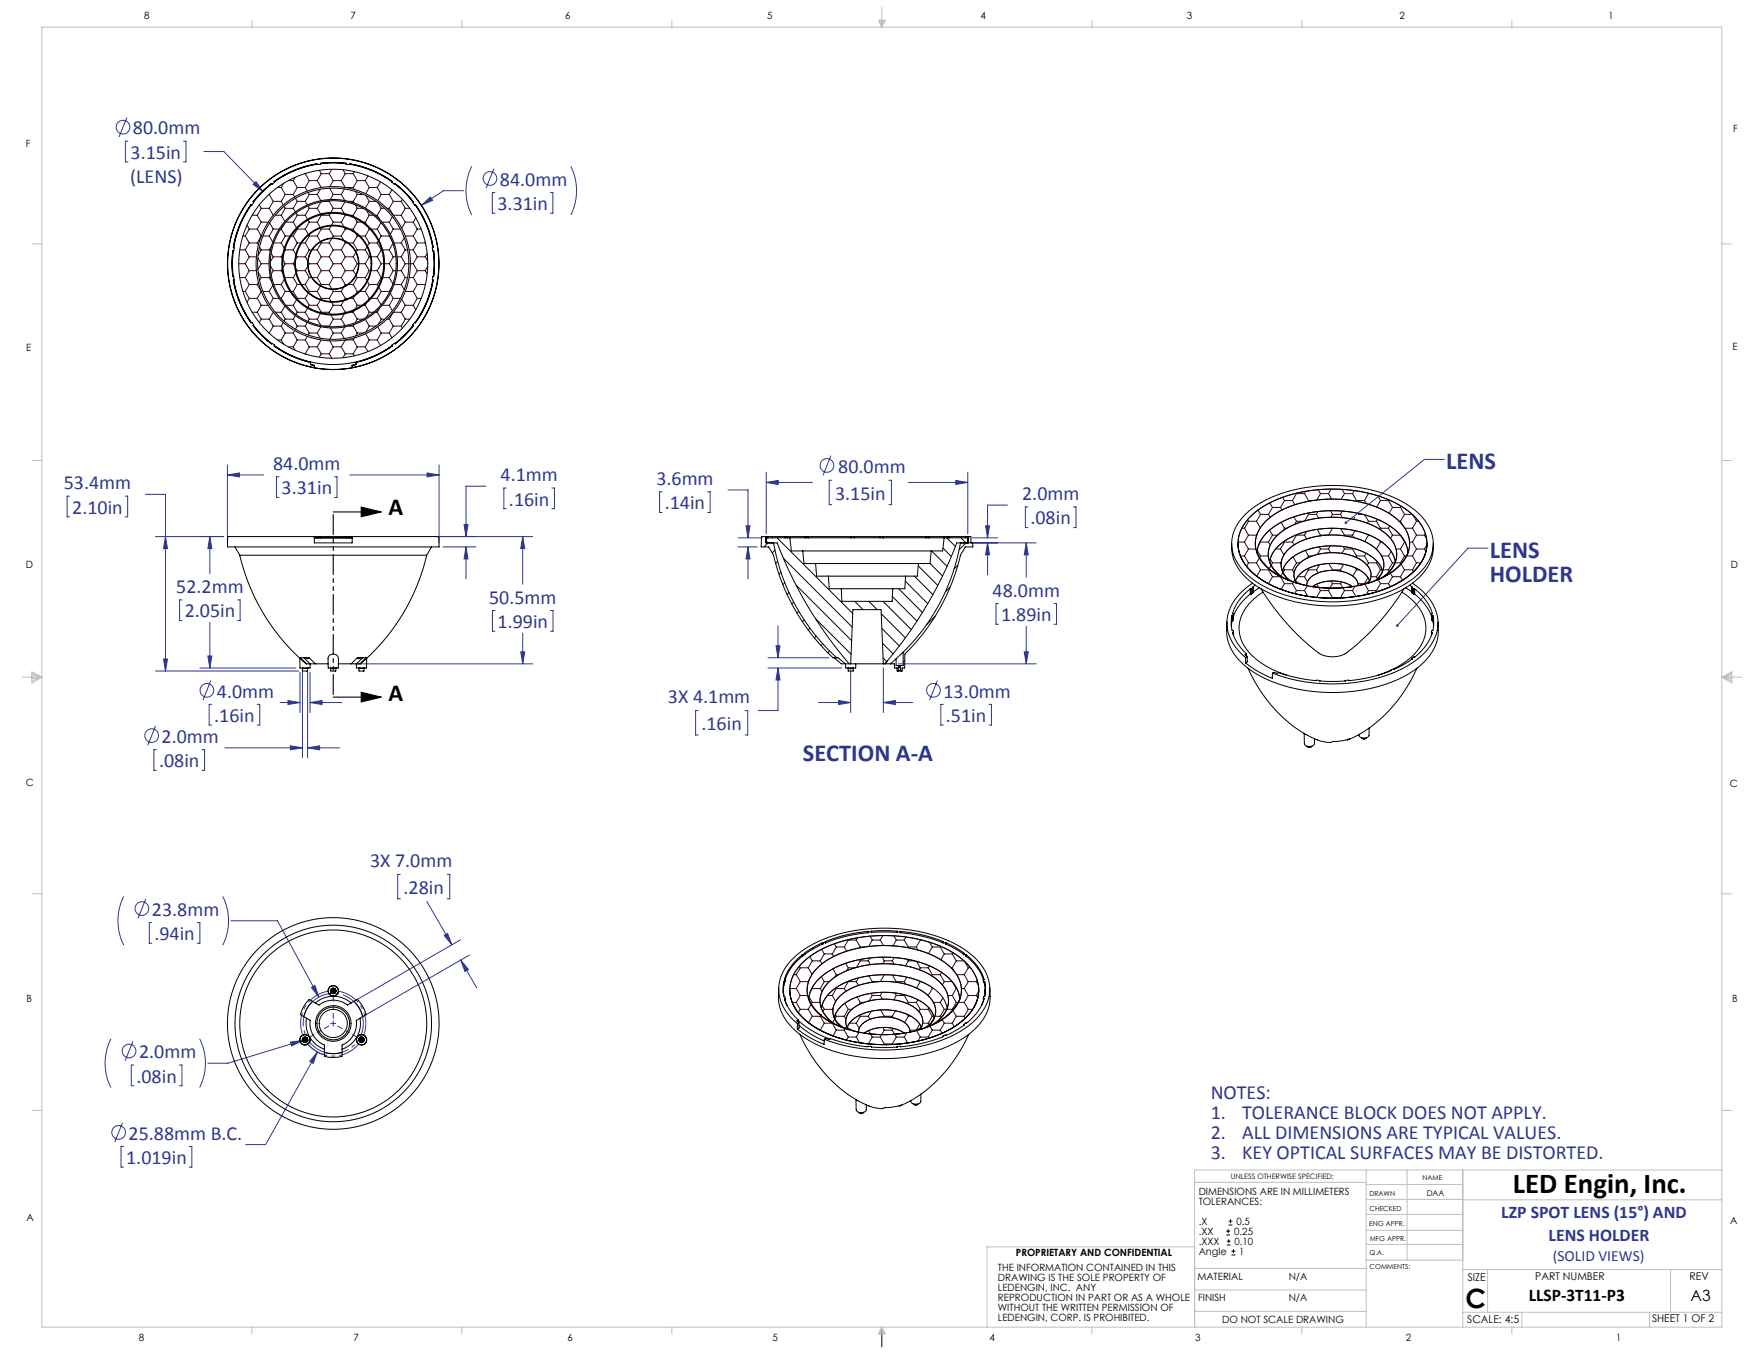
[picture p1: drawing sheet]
<svg xmlns="http://www.w3.org/2000/svg" width="559mm" height="432mm" viewBox="0 0 559 432" stroke-linecap="round" stroke-linejoin="round" font-family="sans-serif">
<defs><g id="words">
<text font-size="9.2" x="480.3" y="378.8">LED Engin, Inc.</text>
<text font-size="8.5" x="465.2" y="415.4">C</text>
<g font-size="7.8" fill="#2d388c">
<text x="459.2" y="148.8">LENS</text>
<text x="473" y="177">LENS</text>
<text x="473" y="184.8">HOLDER</text>
<text x="254.9" y="241.7">SECTION A-A</text>
</g>
<g font-size="7.8">
<text x="123.4" y="163.7">A</text>
<text x="123.4" y="222.5">A</text>
</g>
<g font-size="6.3" fill="#2d388c">
<text x="42.2" y="42.7">80.0mm</text>
<text x="41.4" y="50.4">3.15in</text>
<text x="41.3" y="58.1">(LENS)</text>
<text x="158.7" y="59">84.0mm</text>
<text x="158" y="66.7">3.31in</text>
<text x="86.7" y="149.2">84.0mm</text>
<text x="20.2" y="155.4">53.4mm</text>
<text x="159" y="152.8">4.1mm</text>
<text x="208.4" y="154">3.6mm</text>
<text x="266.1" y="150.1">80.0mm</text>
<text x="89.4" y="156.9">3.31in</text>
<text x="161.6" y="160.5">.16in</text>
<text x="211" y="161.7">.14in</text>
<text x="265.1" y="158.6">3.15in</text>
<text x="324.5" y="158.8">2.0mm</text>
<text x="22.9" y="163.1">2.10in</text>
<text x="327.2" y="166.5">.08in</text>
<text x="56" y="188.3">52.2mm</text>
<text x="155.3" y="191.7">50.5mm</text>
<text x="315.1" y="189.5">48.0mm</text>
<text x="58.7" y="196">2.05in</text>
<text x="317.8" y="197.2">1.89in</text>
<text x="158" y="199.4">1.99in</text>
<text x="68.9" y="221.5">4.0mm</text>
<text x="299.5" y="221.5">13.0mm</text>
<text x="212.1" y="223.2">3X 4.1mm</text>
<text x="68" y="229.2">.16in</text>
<text x="222.7" y="231.8">.16in</text>
<text x="300.3" y="229.2">.51in</text>
<text x="51.3" y="235.9">2.0mm</text>
<text x="50.5" y="243.6">.08in</text>
<text x="117.5" y="275.2">3X 7.0mm</text>
<text x="128.1" y="283.8">.28in</text>
<text x="48.2" y="290.8">23.8mm</text>
<text x="49" y="298.5">.94in</text>
<text x="44.2" y="336">2.0mm</text>
<text x="43.3" y="343.7">.08in</text>
<text x="384.4" y="348.9">NOTES:</text>
<text x="384.4" y="355.2">1.</text>
<text x="394.4" y="355.2">TOLERANCE BLOCK DOES NOT APPLY.</text>
<text x="40.8" y="361.8">25.88mm B.C.</text>
<text x="384.4" y="361.6">2.</text>
<text x="394.4" y="361.6">ALL DIMENSIONS ARE TYPICAL VALUES.</text>
<text x="40.1" y="369.6">1.019in</text>
<text x="384.4" y="367.9">3.</text>
<text x="394.4" y="367.9">KEY OPTICAL SURFACES MAY BE DISTORTED.</text>
</g>
<g font-size="5.6" fill="#2d388c">
<text x="476.7" y="386.8">LZP SPOT LENS (15°) AND</text>
<text x="491.7" y="394">LENS HOLDER</text>
</g>
<text font-size="5.6" x="485.4" y="413.2">LLSP-3T11-P3</text>
<text font-size="4.9" fill="#2d388c" x="493" y="400.5">(SOLID VIEWS)</text>
<text font-size="4.9" x="536.7" y="413.2">A3</text>
<g font-size="3.4">
<text x="466" y="406.7">SIZE</text>
<text x="487.5" y="406.3">PART NUMBER</text>
<text x="536.5" y="406.4">REV</text>
<text x="524.5" y="419.8">SHEET 1 OF 2</text>
<text x="465.8" y="420">SCALE: 4:5</text>
</g>
<g font-size="3.2">
<text x="45.7" y="6.1">8</text>
<text x="111.3" y="6.1">7</text>
<text x="179.5" y="6.1">6</text>
<text x="243.5" y="6.1">5</text>
<text x="311.3" y="6">4</text>
<text x="376.8" y="6.1">3</text>
<text x="444.3" y="6.1">2</text>
<text x="510.7" y="6">1</text>
<text x="550.3" y="41.8">F</text>
<text x="8.2" y="46.6">F</text>
<text x="8.4" y="111.5">E</text>
<text x="550.1" y="111.2">E</text>
<text x="8.2" y="180.2">D</text>
<text x="549.6" y="180.4">D</text>
<text x="8.2" y="249.7">C</text>
<text x="549.2" y="249.9">C</text>
<text x="8.4" y="318">B</text>
<text x="550" y="318.2">B</text>
<text x="380.6" y="379.4">DIMENSIONS ARE IN MILLIMETERS</text>
<text x="380.6" y="382.6">TOLERANCES:</text>
<text x="8.4" y="387.6">A</text>
<text x="380.6" y="388.9">.X</text>
<text x="392.6" y="388.9">0.5</text>
<text x="549.4" y="388.7">A</text>
<text x="380.6" y="392.1">.XX</text>
<text x="380.6" y="395.3">.XXX</text>
<text x="391.9" y="392.1">0.25</text>
<text x="392" y="395.3">0.10</text>
<text x="322.6" y="398.6">PROPRIETARY AND CONFIDENTIAL</text>
<text x="380.6" y="398.5">Angle</text>
<text x="393.5" y="398.5">1</text>
<text x="316.8" y="403.6">THE INFORMATION CONTAINED IN THIS</text>
<text x="316.8" y="406.8">DRAWING IS THE SOLE PROPERTY OF</text>
<text x="380.2" y="406.4">MATERIAL</text>
<text x="409.2" y="406.4">N/A</text>
<text x="316.8" y="410">LEDENGIN, INC. ANY</text>
<text x="316.8" y="413.2">REPRODUCTION IN PART OR AS A WHOLE</text>
<text x="380.4" y="413.1">FINISH</text>
<text x="409.2" y="413.1">N/A</text>
<text x="316.8" y="416.3">WITHOUT THE WRITTEN PERMISSION OF</text>
<text x="316.8" y="419.5">LEDENGIN, CORP. IS PROHIBITED.</text>
<text x="44.1" y="425.8">8</text>
<text x="112.2" y="425.8">7</text>
<text x="180.2" y="425.8">6</text>
<text x="245.3" y="425.7">5</text>
<text x="314.1" y="425.7">4</text>
<text x="379.5" y="425.8">3</text>
<text x="388" y="420.2">DO NOT SCALE DRAWING</text>
<text x="446.4" y="425.8">2</text>
<text x="513.1" y="425.8">1</text>
</g>
<text font-size="2.5" x="453" y="379.6">DAA</text>
<text font-size="2.4" x="390.8" y="374.5">UNLESS OTHERWISE SPECIFIED:</text>
<g font-size="2.2">
<text x="451.6" y="374.7">NAME</text>
<text x="434.8" y="379.6">DRAWN</text>
<text x="434.8" y="389.1">ENG APPR.</text>
<text x="434.8" y="384.5">CHECKED</text>
<text x="434.9" y="393.9">MFG APPR.</text>
<text x="434.8" y="398.6">Q.A.</text>
<text x="434.9" y="402.8">COMMENTS:</text>
</g>
</g></defs>
<g fill="none" stroke="#2d388c" stroke-width=".32">
<path d="M40.3 37.3l-2.5 6.2M40.6 44.8h-.8v6.6h.8M58.2 44.8h.8v6.6h-.8M64.7 48.1h6.4l12.4 12.7M80.4 58.5l.9-.8 2.2 3.1zM149.8 52.8a17.3 17.3 0 0 0 0 15.5M156.8 53.6l-2.5 6.2M181.2 52.8a17.3 17.3 0 0 1 0 15.5M133.8 65.2l2.8-2.7 .7 1.1zM147.2 60.5h-6.4l-7 4.7M157.1 61.1h-.8v6.6h.8M174.7 61.1h.8v6.6h-.8"/>
<path d="M22.1 157.5h-.8v6.6h.8M39.7 157.5h.8v6.6h-.8M46.2 156.9h6.3v56.2M72.2 150.8l3.8-.6v1.2zM72.2 147.6v24.8M72.2 150.8h11.5M88.6 151.4h-.8v6.5h.8M106.2 151.4h.8v6.5h-.8M111 150.8h28.4M135.6 150.2l3.8 .6-3.8 .6zM139.4 147.6v24.8M154.3 154.4h-6.3v16"/>
<path d="M160.8 154.9h-.8v6.6h.8M175.2 154.9h.8v6.6h-.8M210.2 156.1h-.8v6.6h.8M224.7 156.1h.8v6.6h-.8M231.1 155.6h6.4v15.2M243.3 153.2l3.8-.7v1.3zM243.3 150v19.5M243.3 153.2h14.7M263.8 144.7l-2.5 6.2M264.1 152.5h-.8v7.7h.8M282.2 152.5h.8v7.7h-.8M288.4 153.2h18.9"/>
<path d="M303.5 152.5l3.8 .7-3.8 .6zM307.3 150v19.5M458.6 145.9h-6.4l-24.9 20.1M49.4 170.4h21.6M52.5 170.4l.7 3.8h-1.3zM66.6 170.4l.7 3.8h-1.3zM66.6 170.4v11.8M139 170.4h30.1M140.7 173.6h10.4M147.3 166.6h1.3l-.6 3.8zM148 173.6l.6 3.9h-1.3zM148 173.6v10.2"/>
<path d="M166 170.4l.6 3.8h-1.3zM166 170.4v15.1M234.3 173.6h6.1M234.3 170.8h7.7M236.9 167h1.2l-.6 3.8zM237.5 173.6l.6 3.9h-1.2zM237.5 173.6v10.2M308.5 172.4h20.5M308.5 170.8h8.2M312.9 167h1.3l-.7 3.8zM313.5 172.4l.7 3.8h-1.3zM313.5 172.4v10.1"/>
<path d="M319.9 160.4h-6.4v10.4M325.8 172.4l.7 3.8h-1.3zM325.8 172.4v10.9M326.4 160.9h-.8v6.6h.8M340.8 160.9h.8v6.6h-.8M472.4 174h-6.3l-22.5 24.6M57.8 190.5h-.8v6.5h.8M66.6 197.6v14.5M75.4 190.5h.8v6.5h-.8M157.2 193.8h-.8v6.6h.8M174.8 193.8h.8v6.6h-.8M247 198.7v10.1"/>
<path d="M317 191.6h-.8v6.6h.8M325.8 198.8v12M334.6 191.6h.8v6.6h-.8M49.4 213.1h45.4M51.9 209.2h1.3l-.7 3.9zM63.5 212.1h30.5M66 208.3h1.3l-.7 3.8zM66.9 216.1l-2.4 6.2M95.2 213.4v12.8M96 213.4v27.2M97.7 213.4v27.2M98.4 213.4v12.8"/>
<path d="M112.8 210.8h56.3M165.3 207h1.3l-.6 3.8zM166 201v9.8M243.8 212.1h23.4M243.8 208.8h19.4M246.4 205h1.2l-.6 3.8zM247 212.1l.6 3.8h-1.2zM247 212.1v13.5h-6.3M270.1 212v14.2M280.5 212v14.2M285.2 210.8h43.8M297.6 216.1l-2.5 6.2"/>
<path d="M325.2 207h1.3l-.7 3.8zM49.4 230.5l-2.5 6.2M49.7 238h-.8v6.6h.8M64.1 238h.8v6.6h-.8M67.2 223.6h-.8v6.6h.8M71.4 237.4h24.6M81.7 223.6h.8v6.6h-.8M88.9 223.1h6.3M91.4 222.4l3.8 .7-3.8 .6zM92.2 236.8l3.8 .6-3.8 .7zM97.7 237.4l3.8-.6v1.3zM97.7 237.4h10.1"/>
<path d="M98.4 223.1l3.9-.7v1.3zM98.4 223.1h10.2M221.7 225.6h-.8v7.8h.8M236.6 225.6h.8v7.8h-.8M259.9 223.1h10.2M266.3 222.4l3.8 .7-3.8 .6zM280.5 223.1l3.8-.7v1.3zM280.5 223.1h9.3M299.5 223.6h-.8v6.6h.8M314 223.6h.8v6.6h-.8M127.1 277.6h-.8v7.8h.8M142 277.6h.8v7.8h-.8"/>
<path d="M39.3 284.6a17.3 17.3 0 0 0 0 15.5M46.3 285.4l-2.5 6.2M48.2 292.9h-.8v6.6h.8M62.7 292.9h.8v6.6h-.8M70.7 284.6a17.3 17.3 0 0 1 0 15.5M73.3 292.3h14.8l13.2 24.3M135.5 286.2l8 13.8M141 297l1.1-.6 1.4 3.6zM146.2 298.4l-33.6 19.4M98.9 313.5l1.1-.6 1.3 3.7zM105 314.6h1.6M105.8 313.8v1.6"/>
<path d="M146.3 304.8l2.4 3-1.1 .6zM146.3 304.8l5.1 8.8M149 303.2l-33.6 19.5M35.2 329.8a17.3 17.3 0 0 0 0 15.5M42.2 330.6l-2.5 6.2M42.5 338.2h-.8v6.5h.8M56.9 338.2h.9v6.5h-.9M63.4 329.8a17.3 17.3 0 0 1 0 15.5M92.2 330.9l3.9-.5-3.5 1.7zM96.1 330.4l-23.7 7.2h-6.4M96.5 329.4l.8 1.4M96.8 330.1l1.4 1.8 1.5 1.4 1.8 1.1 2.1 .7"/>
<path d="M97.5 329.7l-1.4 .8M100.8 334l-1.3 3.6-1.2-.6zM100.8 334l-16.5 29.4h-6.3M105 325h1.6M105.8 324.2v1.6M114.1 329.7l1.4 .8M115.1 329.4l-.8 1.4M38.9 356.4l-2.5 6.2M39.2 364h-.8v6.6h.8M60.1 364h.8v6.6h-.8"/>
<circle cx="39.1" cy="40.4" r="2.17"/>
<circle cx="155.6" cy="56.7" r="2.17"/>
<circle cx="262.6" cy="147.8" r="2.17"/>
<circle cx="65.7" cy="219.2" r="2.17"/>
<circle cx="296.4" cy="219.2" r="2.17"/>
<circle cx="48.2" cy="233.6" r="2.17"/>
<circle cx="45.1" cy="288.5" r="2.17"/>
<circle cx="41" cy="333.7" r="2.17"/>
<circle cx="37.7" cy="359.5" r="2.17"/>
</g>
<g fill="none" stroke="#000" stroke-width=".32">
<path d="M389.4 392.1h1.2M389.4 390.9h1.2M389.5 395.3h1.2M389.5 394.1h1.2M390 390.3v1.2M390.1 388.9h1.2M390.1 387.7h1.2M390.1 393.5v1.2M390.7 387.1v1.2M391 398.5h1.2M391 397.3h1.2M391.6 396.6v1.3"/>
<path d="M280 421.4v6.3"/>
</g>
<path d="M105.8 162.5h15.2M114.7 161l6.3 1.5-6.3 1.6zM114.7 219.8l6.3 1.5-6.3 1.6zM105.8 221.3h15.2" fill="none" stroke="#000" stroke-width=".35"/>
<path d="M104.2 314.7a10.4 10.4 0 0 0-8 14M97.7 331.4a10.4 10.4 0 0 0 16.2 0M115.5 328.7a10.4 10.4 0 0 0-8.1-14" fill="none" stroke="#2d388c" stroke-width=".32" stroke-dasharray="15.2 1.3 1.3 1.3" stroke-dashoffset="7.9" stroke-linecap="butt"/>
<g fill="none" stroke="#400000" stroke-width=".32">
<path d="M88.1 59.5h1.2M89.3 59.5l1.3 2.2M90.1 58.2l-.8 1.3M91.6 57.3h1.5M93.1 57.3l1.3 2.2M93.7 56.3l-.6 1M94.4 59.5h2.5M94.4 59.5l-1.3 2.2M96.7 55.1h.2M96.9 59.5l.7 1.2M96.9 55.1l1.3 2.2M97 55.1h-.1"/>
<path d="M98.2 57.3h2.5M98.2 57.3l-1.3 2.2M100.7 57.3l1.3 2.2M101.4 54.1l.6 1M102 55.1h2.5M102 55.1l-1.3 2.2M104.5 55.1l1.3 2.2M104.7 59.8l1.1 1.9M105.3 53.7l-.8 1.4M105.8 57.3h2.5M105.8 57.3l-1.1 2M108.3 57.3l1.4 2.2h2.5"/>
<path d="M108.9 53.9l.7 1.2M109.4 60l-1.1 1.7M109.6 55.1h2.6M109.6 55.1l-1.3 2.2M112.2 59.5l.3 .7M112.2 55.1l1.2 2.2M112.5 54.5l-.3 .6M113.4 57.3h2.6M113.4 57.3l-1.2 2.2M116 57.3l1.2 2.2M116.8 55.8l-.8 1.5M117.2 59.5h2.6"/>
<path d="M117.2 59.5l-1.1 2M119.8 59.5l1.2 2.2M120.8 57.8l-1 1.7M76.1 79.3h1.8M77.1 74.9h.8M77.9 79.3l1.2 2.2M77.9 74.9l1.2 2.2M78.4 71.5l.7 1.2M79.1 72.7h2.6M79.1 77.1h2.6M79.1 72.7l-1.2 2.2M79.1 77.1l-1.2 2.2"/>
<path d="M80.1 68.3h1.6M81.7 77.1l.3 .7M81.7 72.7l1.2 2.2-1.2 2.2M81.7 68.3l1.2 2.2M82.3 65.1l.6 1M82.4 78.4l.5 .9M82.9 66.1h2.6M82.9 70.5h2.3M82.9 79.3h2.6M82.9 66.1l-1.2 2.2M82.9 70.5l-1.2 2.2M82.9 79.3l-.9 1.8"/>
<path d="M83.5 74.9h2M85.4 61.7h.1M85.5 79.3l.3 .5M85.5 74.9l1.1 2M85.5 66.1l1.3 2.2M85.5 61.7l1.3 2.2M85.6 61.6l-.1 .1M85.6 70.8l1.2 1.9M86.2 78.1l-.7 1.2M86.8 63.9h2.5M86.8 72.7h1.8M86.8 63.9l-1.3 2.2"/>
<path d="M86.8 72.7l-1.3 2.2M86.9 77.1h2.4M87.4 68.3h1.9M89.1 72.7h.2M89.3 77.1l1 1.7M89.3 72.7l1.3 2.2M89.3 68.3l1.1 2M89.3 63.9l.6 1.2M90.1 71.4l-.8 1.3M90.2 65.5l.4 .6M90.5 79.2l.1 .1M90.6 61.7h2.5"/>
<path d="M90.6 66.1h2.5M90.6 74.9h1.5M90.6 79.3h2.5M90.6 61.7l-1.3 2.2M90.6 66.1l-1.3 2.2M90.6 74.9l-1.3 2.2M90.6 79.3l-.3 .5M90.8 70.5h2.3M92.4 74.9h.7M93.1 79.3l.8 1.5M93.1 74.9l1.3 2.2M93.1 70.5l1 1.8"/>
<path d="M93.1 66.1l.7 1.2M93.1 61.7l.5 .8M93.8 63l.6 .9M94 67.6l.4 .7M94.3 72.6l.1 .1M94.4 63.9h2.5M94.4 68.3h2.5M94.4 72.7h2.5M94.4 77.1h1.1M94.4 63.9l-1.3 2.2M94.4 68.3l-1.3 2.2M94.4 72.7l-1.3 2.2"/>
<path d="M94.4 77.1l-1.3 2.2M95.8 77.1h1.1M96.9 77.1l1.3 2.2M96.9 72.7l1 1.7M96.9 68.3l.7 1.3M96.9 63.9l.7 1.2M97.8 65.4l.4 .7M97.8 69.9l.4 .6M97.8 61.1l.4 .6M98 74.6l.2 .3M98.2 61.7h2.5M98.2 66.1h2.5"/>
<path d="M98.2 70.5h2.5M98.2 74.9h2.5M98.2 79.3h.7M98.2 61.7l-1.3 2.2M98.2 66.1l-1.3 2.2M98.2 70.5l-1.3 2.2M98.2 74.9l-1.3 2.2M98.2 79.3l-1.3 2.2M99.1 79.3h1.6M100.7 79.3l1.3 2.2M100.7 74.9l1 1.8M100.7 70.5l1 1.7"/>
<path d="M100.7 66.1l1.1 1.8M100.7 61.7l1.2 2M101.7 60.1l-1 1.6M101.8 76.8l.2 .3M101.8 72.4l.2 .3M101.9 64.1l-1.2 2M101.9 68.2l.1 .1M102 68.3h2.5M102 72.7h2.5M102 77.1h2.5M102 68.3l-1.3 2.2M102 72.7l-1.3 2.2"/>
<path d="M102 77.1l-1.3 2.2M103 63.9h1.5M104.5 77.1l1.3 2.2M104.5 72.7l1.3 2.2M104.5 68.3l1.3 2.2M104.5 63.9l1.3 2.2M104.6 63.8l-.1 .1M104.9 67.8l-.4 .5M105.1 71.8l-.6 .9M105.3 75.8l-.8 1.3M105.8 61.7h2.5M105.8 66.1h2.5"/>
<path d="M105.8 70.5h2.5M105.8 74.9h2.5M105.8 79.3h2.5M105.8 61.7l-.9 1.7M105.8 66.1l-.7 1.3M105.8 70.5l-.6 1M105.8 74.9l-.4 .7M105.8 79.3l-1.3 2.2M108.3 79.3l1.3 2.2M108.3 74.9l.8 1.4M108.3 70.5l.9 1.5M108.3 66.1l1 1.7"/>
<path d="M108.3 61.7l1.2 2M109.3 76.5l.3 .6M109.3 72.3l.3 .4M109.5 68.2l.1 .1M109.5 64.1l-1.2 2M109.6 68.3h.6M109.6 72.7h1M109.6 77.1h.7M109.6 68.3l-1.3 2.2M109.6 72.7l-1.3 2.2M109.6 77.1l-1.3 2.2M110.6 77.1h1.6"/>
<path d="M110.7 63.9h1.5M111.2 72.7h1M111.2 68.3h1M112.2 77.1l1.2 2.2M112.2 72.7l.4 .9M112.2 68.3l.2 .5M112.2 63.9l.3 .5M112.7 69.3l.7 1.2M112.8 65l.6 1.1M112.9 60.8l.5 .9M112.9 74.1l.5 .8M113.4 61.7h2"/>
<path d="M113.4 66.1h1.9M113.4 70.5h1.5M113.4 74.9h.6M113.4 79.3h2.6M113.4 61.7l-1.2 2.2M113.4 66.1l-1.2 2.2M113.4 70.5l-1.2 2.2M113.4 79.3l-.3 .7M113.4 74.9l-1.2 2.2M114.3 74.9h1.7M115.4 70.5h.6M116 79.3l1.2 2.2"/>
<path d="M116 74.9l1.2 2.2M116 70.5l.4 .9M116.2 62.1l1 1.8M116.3 66.7l.9 1.6M116.5 78.4l-.5 .9M117 72.3l.2 .4M117.2 63.9h2.2M117.2 68.3h1.4M117.2 72.7h.2M117.2 77.1h2.6M117.2 63.9l-1.2 2.2M117.2 72.7l-1.2 2.2"/>
<path d="M117.2 77.1l-.5 1M117.2 68.3l-1.2 2.2M117.9 72.7h1.9M119.2 68.3h.6M119.8 77.1l1.2 2.2M119.8 72.7l1.2 2.2M119.8 68.3l.7 1.3M120.1 64.4l.9 1.7M120.1 76.6l-.3 .5M121 70.7l-1.2 2M121 61.7h2.6M121 66.1h1.1"/>
<path d="M121 74.9h2.6M121 79.3h.2M121 61.7l-1.1 2M121 66.1l-1.2 2.2M121 74.9l-.7 1.3M121 79.3l-1.2 2.2M121.4 70.5h2.2M121.5 79.3h2.1M122.9 66.1h.7M123.6 66.1l1.3 2.2h2.5M123.6 79.3l1.3 2.2M123.6 74.9l.8 1.4"/>
<path d="M123.6 70.5l1.3 2.2M123.6 61.7l1.3 2.2M123.7 74.8l-.1 .1M124.5 60.2l-.9 1.5M124.6 68.8l-1 1.7M124.8 77.3l-1.2 2M124.9 63.9h2.5M124.9 72.7h2.2M124.9 63.9l-1.3 2.2M124.9 72.7l-1 1.7M125.1 77.1h2.3M127.4 77.1l1.3 2.2"/>
<path d="M127.4 68.3l1.3 2.2M127.4 63.9l1.3 2.2M127.8 63.3l-.4 .6M128.3 75.5l-.9 1.6M128.7 66.1h1.4M128.7 70.5h2.5M128.7 79.3h.7M128.7 66.1l-1.3 2.2M128.7 70.5l-1.1 2M128.7 79.3l-1.3 2.2M128.7 74.9h2.5M129.9 79.3h1.3"/>
<path d="M131.2 79.3l1.3 2.2M131.2 74.9l1.3 2.2M131.2 70.5l1.3 2.2M132 69.1l-.8 1.4M132.5 72.7h1.2M132.5 77.1h2.5M132.5 72.7l-1.3 2.2M132.5 77.1l-1.3 2.2M135 77.1l.1 .2M135.1 77.1h-.1M75.8 83.7h2.1M76.1 88.1h1.8"/>
<path d="M77.1 92.5h.8M77.9 92.5l1.2 2.2M77.9 88.1l1.2 2.2M77.9 83.7l1.2 2.2M79.1 81.5h2.3M79.1 85.9h2.3M79.1 90.3h2.6M79.1 94.7h2.6M79.1 81.5l-1.2 2.2M79.1 85.9l-1.2 2.2M79.1 90.3l-1.2 2.2M79.1 94.7l-.7 1.3"/>
<path d="M80.1 99.1h1.6M81.7 99.1l1.2 2.2M81.7 94.7l1.2 2.2M81.7 90.3l1.2 2.2M81.9 81.9l1 1.8M82 86.4l.9 1.7M82 89.7l-.3 .6M82.9 92.5l-1.2 2.2M82.9 83.7h2.5M82.9 88.1h2.6M82.9 96.9h2.3M82.9 83.7l-1 1.9"/>
<path d="M82.9 88.1l-.5 1M82.9 96.9l-1.2 2.2M83.5 92.5h2M85.5 92.5l1.3 2.2M85.5 88.1l.7 1.3M85.8 87.6l-.3 .5M85.8 84.3l1 1.6M86.1 80.4l.7 1.1M86.6 90.6l-1.1 1.9M86.8 99.1l-1.3 2.2M86.8 81.5h2.5M86.8 85.9h2.5"/>
<path d="M86.8 94.7h1.8M86.8 81.5l-1 1.7M86.8 85.9l-.7 1.2M86.8 94.7l-1.2 2M86.9 90.3h2.4M87.4 99.1h1.9M89.1 94.7h.2M89.3 99.1l1.3 2.2M89.3 94.7l.8 1.4M89.3 90.3l1.3 2.2M89.3 85.9l.5 .9M89.3 81.5l.3 .5"/>
<path d="M89.6 85.5l-.3 .4M89.8 80.7l-.5 .8M89.9 82.5l.7 1.2M90.3 88.7l-1 1.6M90.3 87.7l.3 .4M90.4 97.2l-1.1 1.9M90.6 83.7h2.5M90.6 88.1h2.5M90.6 92.5h1.5M90.6 83.7l-.7 1.3M90.6 88.1l-.1 .2M90.6 92.5l-1.3 2.2"/>
<path d="M90.8 96.9h2.3M92.4 92.5h.7M93.1 96.9l1.3 2.2M93.1 92.5l1.3 2.2M93.1 88.1l1.3 2.2M93.1 83.7l.5 .9M93.6 82.9l-.5 .8M93.9 85.1l.5 .8M93.9 86.7l-.8 1.4M94.1 81.1l.3 .4M94.1 95.1l-1 1.8M94.4 81.5h2.5"/>
<path d="M94.4 85.9h2.5M94.4 90.3h1.1M94.4 94.7h2.5M94.4 99.1h2.5M94.4 81.5l-.5 .9M94.4 85.9l-.3 .5M94.4 90.3l-1.3 2.2M94.4 99.1l-.4 .8M94.4 94.7l-.1 .2M95.8 90.3h1.1M96.9 99.1l1.3 2.2M96.9 94.7l1.3 2.2"/>
<path d="M96.9 90.3l1.3 2.2M96.9 85.9l1.3 2.2M96.9 81.5l.8 1.4M97.6 97.9l-.7 1.2M97.7 84.6l-.8 1.3M97.8 83.1l.4 .6M97.9 93.1l-1 1.6M98.2 83.7h2.5M98.2 88.1h.7M98.2 92.5h2.5M98.2 96.9h2.5M98.2 83.7l-.4 .7"/>
<path d="M98.2 88.1l-1.3 2.2M98.2 92.5l-.2 .4M98.2 96.9l-.4 .7M99.1 88.1h1.6M100.7 96.9l1.3 2.2M100.7 92.5l1.3 2.2M100.7 88.1l1.3 2.2M100.7 83.7l1.3 2.2M101.7 95.3l-1 1.6M101.7 90.8l-1 1.7M101.8 99.5l-1.1 1.8M102 81.5h2.5"/>
<path d="M102 85.9h2.5M102 90.3h2.5M102 94.7h2.5M102 99.1h2.5M102 81.5l-1.3 2.2M102 85.9l-1.3 2.2M102 90.3l-.2 .4M102 99.1l-.1 .2M102 94.7l-.2 .4M104.5 99.1l.4 .6M104.5 94.7l.6 1M104.5 90.3l.8 1.4"/>
<path d="M104.5 85.9l1.3 2.2M104.5 81.5l1.3 2.2M105.2 96l.6 .9M105.4 91.9l.4 .6M105.8 83.7h2.5M105.8 88.1h2.5M105.8 92.5h2.5M105.8 96.9h2.5M105.8 83.7l-1.3 2.2M105.8 92.5l-1.3 2.2M105.8 96.9l-1.3 2.2M105.8 88.1l-1.3 2.2"/>
<path d="M108.3 96.9l1.3 2.2M108.3 92.5l1.3 2.2M108.3 88.1l1.3 2.2M108.3 83.7l1.3 2.2M109.1 91.2l-.8 1.3M109.2 95.5l-.9 1.4M109.3 99.7l-1 1.6M109.6 81.5h2.6M109.6 85.9h2.6M109.6 90.3h.7M109.6 94.7h1M109.6 99.1h.6"/>
<path d="M109.6 85.9l-1.3 2.2M109.6 90.3l-.3 .7M109.6 94.7l-.3 .5M109.6 99.1l-.1 .2M109.6 81.5l-1.3 2.2M110.6 90.3h1.6M111.2 94.7h1M111.2 99.1h1M112.2 99.1l1.2 2.2M112.2 94.7l1.2 2.2M112.2 90.3l1.2 2.2M112.2 85.9l.8 1.4"/>
<path d="M112.2 81.5l1.2 2.2M112.4 98.6l-.2 .5M112.6 93.9l-.4 .8M113 80.1l-.8 1.4M113.1 87.5l.3 .6M113.4 83.7h.4M113.4 88.1h2.6M113.4 92.5h.6M113.4 96.9h1.5M113.4 83.7l-1.2 2.2M113.4 88.1l-1.2 2.2M113.4 92.5l-.5 .9"/>
<path d="M113.4 96.9l-.7 1.3M114 83.7h2M114.3 92.5h1.7M115.4 96.9h.6M116 96.9l1.2 2.2M116 92.5l1.2 2.2M116 88.1l.5 1M116 83.7l1.2 2.2M116.4 96.1l-.4 .8M116.7 89.4l.5 .9M117.2 81.5h.4M117.2 85.9h.4"/>
<path d="M117.2 90.3h2.6M117.2 94.7h.2M117.2 99.1h1.4M117.2 81.5l-1.2 2.2M117.2 85.9l-1.2 2.2M117.2 90.3l-1.2 2.2M117.2 94.7l-.2 .5M117.2 99.1l-.9 1.7M117.8 81.5h2M117.8 85.9h2M117.9 94.7h1.9M119.2 99.1h.6"/>
<path d="M119.8 99.1l1.2 2.2M119.8 94.7l1.2 2.1M119.8 90.3l.3 .6M119.8 85.9l1.2 2.2M119.8 81.5l1.2 2.2M120.3 91.2l.7 1.3M120.5 97.9l-.7 1.2M121 83.7h.8M121 88.1h.2M121 92.5h2.6M121 83.7l-1.2 2.2M121 88.1l-1.2 2.2"/>
<path d="M121 92.5l-1.2 2.2M121.4 96.9h2.2M121.5 88.1h2.1M122.1 83.7h1.5M123.6 96.9l1 1.8M123.6 92.5l.1 .2M123.6 88.1l1.2 2.1M123.6 83.7l1.3 2.2M123.9 93.1l1 1.6M124.4 91.2l-.8 1.3M124.9 81.5h.8M124.9 85.9h.8"/>
<path d="M124.9 94.7h2.2M124.9 81.5l-1.3 2.2M124.9 85.9l-1.3 2.2M124.9 94.7l-1.3 2.2M125.1 90.3h2.3M126.1 81.5h1.3M126.1 85.9h1.3M127.4 99.1h-2.5l-1.3 2.2M127.4 99.1l1.3 2.2M127.4 90.3l.9 1.7M127.4 85.9l1.3 2.2M127.4 81.5l1.3 2.2"/>
<path d="M127.6 95l1.1 1.9M128.7 83.7h1.1M128.7 88.1h.7M128.7 96.9h2.5M128.7 83.7l-1.3 2.2M128.7 88.1l-1.3 2.2M128.7 96.9l-1.3 2.2M128.7 92.5h2.5M129.9 88.1h1.3M130.3 83.7h.9M131.2 96.9l.8 1.4M131.2 92.5l1.3 2.2"/>
<path d="M131.2 88.1l1.3 2.2M131.2 83.7l1.3 2.2M132.5 81.5h2.5M132.5 85.9h2.5M132.5 90.3h2.5M132.5 94.7h1.2M132.5 81.5l-1.3 2.2M132.5 85.9l-1.3 2.2M132.5 90.3l-1.3 2.2M132.5 94.7l-1.3 2.2M135 90.3l.1 .1M135 85.9l.6 1.1"/>
<path d="M135 81.5l.8 1.4M135.1 90.2l-.1 .1M135.6 80.5l-.6 1M135.8 84.6l-.8 1.3M82.9 101.3h2.6M82.9 101.3l-.6 1.1M85.4 105.7h.1M85.5 105.7l.1 .2M85.5 101.3l1.3 2.2M86.8 103.5h2.5M86.8 103.5l-1.3 2.2M88.1 107.9h1.2"/>
<path d="M89.3 107.9l.8 1.4M89.3 103.5l1.3 2.2M89.9 102.4l-.6 1.1M90.6 101.3h2.5M90.6 105.7h2.5M90.6 101.3l-.4 .7M90.6 105.7l-1.3 2.2M91.6 110.1h1.5M93.1 110.1l.6 1.1M93.1 105.7l1.3 2.2M93.1 101.3l1.3 2.2M93.6 105l-.5 .7"/>
<path d="M93.8 100.2l-.7 1.1M94.4 103.5h2.5M94.4 107.9h2.5M94.4 103.5l-.6 1M94.4 107.9l-1.3 2.2M96.7 112.3h.2M96.9 112.3l.1 .1M96.9 107.9l1.3 2.2M96.9 103.5l1.3 2.2M97.6 106.8l-.7 1.1M97.6 102.4l-.7 1.1M98.2 101.3h2.5"/>
<path d="M98.2 105.7h2.5M98.2 110.1h2.5M98.2 105.7l-.4 .7M98.2 110.1l-1.3 2.2M98.2 101.3l-.4 .8M100.7 110.1l1.3 2.2M100.7 105.7l1 1.7M100.7 101.3l1.2 2M101.9 103.8l-1.2 1.9M102 107.9l-1.3 2.2M102 112.3h2.5M102 112.3l-.6 1.1"/>
<path d="M103 103.5h1.5M104.5 112.3l.8 1.4M104.5 103.5l.1 .2M104.7 108.2l1.1 1.9M104.9 104.1l.9 1.6M105.1 100l.7 1.3M105.8 101.3h2.5M105.8 105.7h2.5M105.8 110.1h2.5M105.8 101.3l-1.3 2.2M105.8 105.7l-1.1 2M105.8 110.1l-1.3 2.2"/>
<path d="M108.3 110.1l1.3 2.2M108.3 105.7l1.1 1.8M108.3 101.3l1.2 2.1M109.5 103.8l-1.2 1.9M109.6 112.3h2.6M109.6 112.3l-.7 1.3M110.7 103.5h1.5M112.2 107.9h-2.5l-1.4 2.2M112.2 112.3l.3 .7M112.2 107.9l1.2 2.2M112.2 103.5l1.2 2.2M112.5 103l-.3 .5"/>
<path d="M112.5 107.3l-.3 .6M113.4 101.3h1.9M113.4 105.7h2M113.4 110.1h2.6M113.4 101.3l-.6 1.2M113.4 105.7l-.5 1M113.4 110.1l-1.2 2.2M116 110.1l.8 1.5M116 101.4l1.2 2.1M116.1 106l1.1 1.9M117.2 103.5h2.2M117.2 107.9h2.6"/>
<path d="M117.2 103.5l-1 1.9M117.2 107.9l-1.2 2.2M119.8 107.9l1 1.8M119.9 103.8l1.1 1.9M121 101.3h1.1M121 105.7h2.6M121 101.3l-.9 1.7M121 105.7l-1.2 2.2M122.9 101.3h.7M123.6 105.7l.9 1.5M123.6 101.3l1.3 2.2M124.9 103.5h2.5"/>
<path d="M124.9 103.5l-1.3 2.2M127.4 103.5l.4 .7M128.7 101.3h1.4M128.7 101.3l-1.3 2.2M403.2 159.6l.8 1.5M407.2 157.9l.6 1M407.8 158.9h2.6M407.8 158.9l-1.2 2.2M410.4 158.9l.7 1.4M411.6 156.6v.1M411.6 156.7h2.6M411.6 156.7l-1.2 2.2"/>
<path d="M414.2 156.7l1.2 2.2M414.6 156l-.4 .7M415.4 158.9h1.5M415.4 158.9l-.1 .3M418.5 155.5l.8 1.2M419.3 156.7h2.5M419.3 156.7l-1.2 2.1M421.8 156.7l1 1.8M422.6 155.3l-.8 1.4M426.1 155.4l.8 1.3M426.9 156.7h2.5M426.9 156.7l-1.1 1.8"/>
<path d="M429.4 156.7l1.3 2.2M430 155.8l-.6 .9M430.7 158.9h2.5M430.7 158.9l-.1 .2M433.2 158.9l.6 1M434.4 156.6l.1 .1M434.5 156.7h.5M434.5 156.7l-1.3 2.2M437.7 157.9l.6 1M438.3 158.9h2.5M438.3 158.9l-1.2 2.1M440.8 158.9l1.3 2.2"/>
<path d="M441 158.7l-.2 .2M393.1 172.1h2M393.8 176.5h1.3M394.3 167.7h.8M395.1 176.5l1.3 2.2M395.1 172.1l1.3 2.2M395.1 167.7l1.3 2.2M396.1 165l.3 .5M396.4 165.5h2.5M396.4 169.9h2.5M396.4 174.3h2.3M396.4 178.7h2.5"/>
<path d="M396.4 165.5l-1.3 2.2M396.4 169.9l-1.3 2.2M396.4 174.3l-1.3 2.2M396.4 178.7l-.6 1.1M397 164.1a35.7 35.7 0 0 1 22.7-8.7 42 42 0 0 1 27.5 6.9 12.4 12.4 0 0 1 5.5 12.9 18.1 18.1 0 0 1-10.6 10.8 47.4 47.4 0 0 1-40.1-1 15.6 15.6 0 0 1-8.9-11.8 12 12 0 0 1 3.9-9.1zM398.9 178.7l1.3 2.2M398.9 169.9l.1 .1M398.9 165.5l1.2 2.1M399.1 169.6l-.2 .3M399.2 174.7l1 1.8M399.4 161.9l.8 1.4M399.8 177.1l-.9 1.6"/>
<path d="M400.1 172l.1 .1M400.2 163.3h2.5M400.2 172.1h2.5M400.2 176.5h2.5M400.2 163.3l-1.3 2.2M400.2 172.1l-.7 1.2M400.2 176.5l-.3 .5M402 165.4a31.3 31.3 0 0 1 21.7-6.9 31 31 0 0 1 20.4 6.8 9.4 9.4 0 0 1-.5 15 33.1 33.1 0 0 1-22.9 6.4 29.1 29.1 0 0 1-19.2-7.3 9.2 9.2 0 0 1 .5-14zM402.7 172.1l.6 1M402.7 163.3l.6 1M403.1 168.3l.9 1.6M403.3 177.5l.7 1.2"/>
<path d="M404 161.1h2.6M404 169.9h1.6M404 178.7h2.6M404 161.1l-1.3 2.2M404 169.9l-1.3 2.2M404 178.7l-1.1 1.9M405 174.3h1.6M405.7 173.6a25.7 25.7 0 0 1 18.6-5.8 23.6 23.6 0 0 1 16.7 6.4l1.2 1.7a3.5 3.5 0 0 1-.6 4.9l-1.9 2-2.8 1.5a6.4 6.4 0 0 0-.7-10.6 24.9 24.9 0 0 0-23.9-1.5 8.2 8.2 0 0 0-5.5 7.7l.7 2.3 1.7 2.1a11 11 0 0 1-6.1-5.8l.8-2.6zM406.6 178.7l.1 .4M406.6 174.3l1 1.9M406.6 161.1l.4 .8M406.7 165.8l1.1 1.9"/>
<path d="M406.8 178.2l-.2 .5M407.7 171.9l.1 .2M407.8 167.7h.8M407.8 172.1h2.6M407.8 167.7l-.4 .8M407.8 172.1l-1.2 2.2M409.1 178a21.3 21.3 0 0 1 16.8-4.6 16.2 16.2 0 0 1 12.3 6.1 2.37 2.37 0 0 1-.1 3.5l-1.6 1.4-2 .7a4.9 4.9 0 0 0-2.2-7.2 18.4 18.4 0 0 0-19.4 .7 4.7 4.7 0 0 0-1.2 6.5 6.8 6.8 0 0 1-4.5-3.7l.6-1.6zM410.4 172.1l.5 .9M410.5 176.8l1.1 1.9M410.8 164.1l.8 1.4M411.6 169.8v.1M411.6 165.5h2.2"/>
<path d="M411.6 169.9h2.6M411.6 178.7h1.2M411.6 165.5l-.5 1M411.6 169.9l-1.2 2.2M411.6 178.7l-1.2 2.2M414.2 169.9l.7 1.2M414.4 174.8l1 1.7M414.8 168.7l-.6 1.2M415.2 162.9l.2 .4M415.4 163.3h2.6M415.4 176.5h1.3M415.4 163.3l-1.2 2.1"/>
<path d="M415.4 176.5l-.4 .7M418 163.3l.7 1.2M418.2 168.1l1.1 1.8M418.5 162.4l-.5 .9M418.9 173.6l.4 .7M418.9 179.3l-.9 1.6M419.3 169.9h1.9M419.3 174.3h2.5M419.3 169.9l-.2 .2M419.3 174.3l-1 1.7M421.8 174.3l.7 1.2M421.9 178.9l1.2 2"/>
<path d="M422.4 173.3l-.6 1M422.4 162.2l.7 1.1M423.1 167.7l-1.3 2.2M423.1 163.3h2.5M423.1 163.3l-.6 .9M425.6 163.3l.6 1.1M425.7 167.8l1.2 2.1M426.2 162.3l-.6 1M426.4 173.5l.5 .8M426.6 179.2l-1 1.7M426.9 169.9h2.5M426.9 174.3h2.5"/>
<path d="M426.9 169.9l-.1 .2M426.9 174.3l-.8 1.4M429.4 174.3l1.3 2.2M429.4 169.9l.5 .8M429.5 174.1l-.1 .2M430.2 164.2l-.4 .7M430.2 168.5l-.8 1.4M430.7 176.5h2.5M430.7 176.5l-.2 .4M431.2 163.3h1.5M433.2 176.5l1.3 2.2M433.3 163.5l1.2 2"/>
<path d="M433.7 175.6l-.5 .9M434.4 169.8l.1 .1M434.5 165.5h2.5M434.5 169.9h.3M434.5 178.7h2.5M434.5 165.5l-.4 .6M434.5 169.9l-1.2 2M434.5 178.7l-.4 .7M436.9 174.3h.1M437 178.7l1.3 2.2M437 174.3l.1 .2M437 165.5l1.3 2.2"/>
<path d="M437.3 178.3l-.3 .4M437.4 164.9l-.4 .6M438 171.6l.3 .5M438.3 167.7h2.5M438.3 172.1h.5M438.3 167.7l-.2 .4M438.3 172.1l-1.3 2.2M438.7 176.5h2.1M440.8 176.5l1.3 2.2M440.8 167.7l1.3 2.2M441.3 167l-.5 .7M441.7 175.1l-.9 1.4"/>
<path d="M442.1 161.1h2.6M442.1 169.9h2.5M442.1 178.7h2.6M442.1 161.1l-1.1 1.9M442.1 178.7l-1.3 2.2M442.1 169.9l-.6 1.1M443.2 174.3h1.5M444.3 165.5h.4M444.7 178.7l.1 .3M444.7 174.3l1.2 2.2M444.7 165.5l.7 1.2M444.7 161.1l1.2 2.2"/>
<path d="M444.7 170l1.2 2.1M444.9 179.1l1 1.8M444.9 160.7l-.2 .4M445.9 163.3h2.5M445.9 172.1h.2M445.9 176.5h.6M445.9 163.3l-1.2 2.2M445.9 172.1l-1.2 2.2M445.9 176.5l-1.2 2.2M446.1 167.7h2.4M446.6 176.5h1.9M447.5 172.1h1"/>
<path d="M448.5 176.5l1.2 2.2M448.5 172.1l1.2 2.2M448.5 167.7l1.2 2.2M448.6 163.5l1.1 2M449.7 165.5h.7M449.7 169.9h2.6M449.7 174.3h2.6M449.7 178.7h1.4M449.7 165.5l-1.2 2.2M449.7 169.9l-1.2 2.2M449.7 174.3l-1.2 2.2M449.7 178.7l-1.2 2.2"/>
<path d="M452.3 174.3l.4 .8M452.3 169.9l.6 1.2M452.6 169.4l-.3 .5M453.1 173l-.8 1.3M400.2 180.9h2.5M400.2 180.9l-1.2 2.1M402.7 185.3h.1M402.7 185.3l.1 .1M402.7 180.9l1.3 2.2M402.9 180.6l-.2 .3M404 183.1h2.6M404 183.1l-1.3 2.2"/>
<path d="M406.6 183.1l1.2 2.2M406.6 183v.1M407.1 183.3v.1M407.1 183.4a8.4 8.4 0 0 1-3.9-10.2 15.9 15.9 0 0 1 10.9-7.8 31.3 31.3 0 0 1 24.9 3.2 8.4 8.4 0 0 1 3.9 10.1l-1.5 2.5-2.4 2.2M407.5 180.4l.3 .5M407.8 180.9h2.6M407.8 185.3h2.6M407.8 180.9l-1.1 2M407.8 185.3l-1 1.8M410.4 185.3l1.2 2.2M410.4 180.9l.5 .9M411.1 184l-.7 1.3"/>
<path d="M411.6 187.5h2.6M411.6 187.5l-.5 1M412 183.1h2.2M412.7 182.3a17.3 17.3 0 0 1 15.8-2.7 8.9 8.9 0 0 1 6.3 4.9l-1.5 .8-2.1 .6a5.1 5.1 0 0 0-4.6-4.3 11.3 11.3 0 0 0-11 2.3l-.6 1.1-.1 .9-1.7-.4-1.5-.8a.67 .67 0 0 1 0-1.1zM414.2 187.5l1 1.8M414.2 183.1l.9 1.6M415.1 186l-.9 1.5M415.2 180.6l.2 .3M415.4 180.9h2.6M415.4 180.9l-1.2 2.2M416.7 186.3a12 12 0 0 1 12.7 0l-5.8 .4zM418 180.9l.5 1"/>
<path d="M418.1 185.5l1.2 2M419.3 187.5h2.5M419.3 187.5l-1.3 2.2M421.8 187.5l1.3 2.2M422.6 184.5l.5 .8M423.1 180.9h2.5M423.1 185.3h2.5M423.1 189.7h2.5M423.1 185.3l-1.3 2.2M423.1 189.7l-.2 .2M423.1 180.9l-.1 .2M425.6 189.7l.1 .2"/>
<path d="M425.6 185.3l1.3 2.2M425.6 180.9l.3 .5M425.9 184.8l-.3 .5M426.9 187.5h2.5M426.9 187.5l-1.3 2.2M429.4 187.5l1.1 1.9M430.2 186.1l-.8 1.4M430.3 180.3l.4 .6M430.7 187.6h.1M430.7 180.9h.9M430.7 180.9l-1.2 2M431.2 185.3h2"/>
<path d="M433.2 185.3h.1M433.3 185.5l1.2 2M434.3 183.4l-1.1 1.9M434.5 187.5h2.5M434.5 187.5l-.7 1.3M435.3 183.1h1.7M437 187.5l.2 .4M437 183.1l1.3 2.2M438.3 180.9h.5M438.3 185.3h2.5M438.3 185.3l-1.3 2.2M438.3 180.9l-1.3 2.2"/>
<path d="M439 183.3a16.7 16.7 0 0 0 8-7.8 12.9 12.9 0 0 0-8.1-9.9 37.4 37.4 0 0 0-33.7 1.2 11.8 11.8 0 0 0-6.1 8.7 17.3 17.3 0 0 0 8 7.9M439 183.3v.1M439.1 180.9h1.7M440.8 185.3l.6 1M440.8 180.9l1.3 2.2M442.1 183.1h2.6M442.1 183.1l-1.3 2.2M444.7 183.1l.6 1.1M445.9 180.9h2.6M445.9 180.9l-1.2 2.2M448.5 180.9l.3 .6M264.9 299.6l.6 1.1"/>
<path d="M269.3 298.4v.1M269.3 298.5l-1.2 2.2M269.3 298.5h2.6M271.9 298.5l1.2 2.2M272.3 297.7l-.4 .8M276.2 297.2l.7 1.3M276.9 298.5l-1.1 2M276.9 298.5h2.6M279.5 298.5l1 1.7M280.3 297l-.8 1.5M283.8 297.1l.8 1.4M284.6 298.5l-1.1 1.8"/>
<path d="M284.6 298.5h2.5M287.1 298.5l1.3 2.2M287.7 297.5l-.6 1M292.1 298.3l.1 .2M292.2 298.5l-1.3 2.2M292.2 298.5h.5M295.1 299.2l.9 1.5M250.8 313.9h2M251.5 318.3h1.3M252 309.5h.8M252.8 309.5l1.3 2.2M252.8 318.3l1.3 2.2"/>
<path d="M252.8 313.9l1.3 2.2M253.8 306.8l.3 .5M254.1 316.1h2.3M254.1 311.7h2.5M254.1 307.3h2.5M254.1 307.3l-1.3 2.2M254.1 311.7l-1.3 2.2M254.1 316.1l-1.3 2.2M254.6 305.8a35.7 35.7 0 0 1 22.8-8.6 42 42 0 0 1 27.5 6.9 12.4 12.4 0 0 1 5.5 12.8 18.1 18.1 0 0 1-10.6 10.8 47.4 47.4 0 0 1-40.1-1 15.6 15.6 0 0 1-8.9-11.7 12 12 0 0 1 3.8-9.2zM256.6 311.7l.1 .1M256.6 307.3l1.2 2.1M256.8 311.3l-.2 .4"/>
<path d="M256.9 316.5l1 1.8M257.1 303.7l.8 1.4M257.5 318.9l-.9 1.6M257.8 313.7l.1 .2M257.9 318.3h2.5M257.9 313.9h2.5M257.9 305.1h2.5M257.9 313.9l-.7 1.1M257.9 318.3l-.3 .5M257.9 305.1l-1.3 2.2M259.7 307.1a31.3 31.3 0 0 1 21.7-6.9 30.4 30.4 0 0 1 20.7 7.2 9.4 9.4 0 0 1-.8 14.7 33.1 33.1 0 0 1-22.9 6.3 29.1 29.1 0 0 1-19.2-7.3 9.2 9.2 0 0 1 .5-14zM260.4 305.1l.6 .9"/>
<path d="M260.4 313.9l.6 .9M260.8 310.1l.9 1.6M260.9 301.4l.8 1.5M261 319.2l.7 1.3M261.7 311.7h1.6M261.7 311.7l-1.3 2.2M261.7 302.9h2.5M261.7 302.9l-1.3 2.2M262.7 316.1h1.5M263 312a26 26 0 0 1 18.7-6 24.1 24.1 0 0 1 17.4 6.6 7.5 7.5 0 0 1-1.1 11.3l-1.6 1.2-1.8 .9a6.4 6.4 0 0 0-.7-10.6 24.9 24.9 0 0 0-23.9-1.4 8.2 8.2 0 0 0-5.5 7.7l.7 2.2 1.7 2.1a10 10 0 0 1-6.5-8.4 8.4 8.4 0 0 1 2.6-5.6zM264.2 302.9l.5 .8M264.2 316.1l1.1 1.8"/>
<path d="M264.4 307.6l1.1 1.9M264.5 320l-.3 .5M265.4 313.6l.1 .3M265.5 313.9h2.6M265.5 313.9l-1.3 2.2M265.5 309.5h.8M265.5 300.7l-1.3 2.2M265.5 309.5l-.4 .7M265.5 300.7h2.6M266.8 319.8a21.3 21.3 0 0 1 16.8-4.6 16.2 16.2 0 0 1 12.3 6.1l.2 .3a1.99 1.99 0 0 1-.3 2.9l-1.5 1.4-2.2 1a4.9 4.9 0 0 0-2.1-7.3 18.4 18.4 0 0 0-19.4 .7 4.7 4.7 0 0 0-1.2 6.6l-1.6-.7-1.7-1.3a2.16 2.16 0 0 1-.8-3zM268.1 313.9l.5 .9M268.1 300.7l.7 1.3"/>
<path d="M268.2 318.6l1.1 1.9M268.5 305.8l.8 1.5M269.3 311.6v.1M269.3 311.7h2.6M269.3 307.3l-.5 .9M269.3 311.7l-1.2 2.2M269.3 307.3h2.2M271.9 311.7l.7 1.2M272.1 316.5l1 1.8M272.5 310.5l-.6 1.2M272.9 304.7l.2 .4M273.1 318.3h1.3"/>
<path d="M273.1 318.3l-.4 .7M273.1 300.7l-.1 .2M273.1 305.1h2.6M273.1 305.1l-1.2 2M273.1 300.7h1.5M275.7 305.1l.7 1.2M275.9 309.8l1 1.9M276.2 304.2l-.5 .9M276.5 315.4l.4 .7M276.9 316.1h2.6M276.9 311.7l-.1 .2M276.9 316.1l-1 1.7"/>
<path d="M276.9 311.7h2M279.5 316.1l.7 1.1M280.1 315.1l-.6 1M280.1 303.9l.7 1.2M280.7 309.5l-1.2 2.1M280.8 305.1h2.5M280.8 305.1l-.6 .9M283.3 305.1l.6 1M283.4 309.6l1.2 2.1M283.9 304l-.6 1.1M284.1 315.3l.5 .8M284.6 316.1h2.5"/>
<path d="M284.6 316.1l-.8 1.3M284.6 311.7h2.5M284.6 311.7l-.1 .2M287.1 316.1l1.3 2.2M287.1 311.7l.5 .8M287.2 315.8l-.1 .3M287.9 310.2l-.8 1.5M288.1 304.6l.3 .5M288.4 318.3l-.3 .4M288.4 300.7l-.2 .2M288.4 318.3h2.5M288.4 305.1h2"/>
<path d="M288.4 305.1l-.9 1.5M288.4 300.7h2.5M290.9 318.3l1.3 2.2M290.9 300.7l.6 .9M291 305.2l1.2 2.1M291.4 317.4l-.5 .9M292.1 311.5l.1 .2M292.2 307.3l-.4 .6M292.2 311.7l-1.2 2M292.2 311.7h.3M292.2 307.3h2.5M294.6 316.1h.1"/>
<path d="M294.7 316.1l.1 .2M294.7 307.3l1.3 2.2M295.1 306.6l-.4 .7M295.4 313.2a30.8 30.8 0 0 0-29.8 .3 9.9 9.9 0 0 0-4.8 6.7M295.7 313.4l.3 .5M296 300.7l-1.2 2.1M296 313.9l-1.3 2.2M296 313.9h.4M296 309.5h2.5M296 309.5l-.2 .3M296 300.7h2.5M296.4 318.3h2.1"/>
<path d="M298.5 318.3l1.3 2.2M298.5 309.5l1.3 2.2M298.5 300.7l1.3 2.2M298.7 300.5l-.2 .2M299 308.7l-.5 .8M299.4 316.8l-.9 1.5M299.8 311.7l-.6 1M299.8 311.7h2.5M299.8 302.9l-1.1 1.8M299.8 302.9h2.5M300.9 316.1h1.4M302 307.3h.3"/>
<path d="M302.3 316.1l1.3 2.2M302.3 307.3l.8 1.2M302.3 302.9l1.3 2.2M302.4 311.8l1.2 2.1M302.6 302.5l-.3 .4M303.6 305.1l-1.3 2.2M303.6 318.3h.6M303.6 313.9h.2M303.6 313.9l-1.3 2.2M303.6 305.1h2.5M303.6 318.3l-1.3 2.2M303.7 309.5h2.5"/>
<path d="M304.3 318.3h1.9M305.2 313.9h1M306.2 318.3l1.2 2.2M306.2 313.9l1.2 2.2M306.2 309.5l1.2 2.2M306.2 305.2l1.2 2.1M307.4 316.1h2.6M307.4 311.7h2.6M307.4 307.3l-1.2 2.2M307.4 307.3h.7M307.4 311.7l-1.2 2.2M307.4 316.1l-1.2 2.2"/>
<path d="M310 316.1l.4 .8M310 311.7l.6 1.1M310.2 311.2l-.2 .5M310.7 314.7l-.7 1.4M254.1 320.5h2.5M254.1 320.5l-.6 1M256.6 320.5l1.3 2.2M257.9 322.7h2.5M257.9 322.7l-1.2 2M260.4 327.1h.1M260.4 322.7l1.3 2.2M260.6 322.4l-.2 .3"/>
<path d="M260.8 322l-.2 .3M261.7 324.9h2.5M261.7 320.5h2.5M261.7 320.5l-.4 .7M261.7 324.9l-1.3 2.2M264.2 320.5l.2 .3M264.2 324.9l1.3 2.2M264.3 324.8l-.1 .1M265.2 322.1l.3 .6M265.5 327.1h2.6M265.5 322.7h2.6M265.5 322.7l-1.1 1.9"/>
<path d="M265.5 327.1l-1 1.8M268.1 327.1l1.2 2.2M268.1 322.7l.5 .9M268.8 325.8l-.7 1.3M269.3 329.3l-.5 .9M269.3 320.5h1.2M269.3 320.5l-1.2 2.2M269.3 329.3h2.6M269.7 324.9h2.2M270.4 324.1a17.3 17.3 0 0 1 15.8-2.7 8.9 8.9 0 0 1 6.3 4.8l-1.7 .9-1.9 .6a5.1 5.1 0 0 0-4.6-4.4 11.3 11.3 0 0 0-11 2.3l-.6 1.2-.1 .9-2.3-.8a1.09 1.09 0 0 1-1.2-.8 1.09 1.09 0 0 1 .6-1.2zM271.9 324.9l.9 1.6M271.9 329.3l1 1.8"/>
<path d="M272.8 327.7l-.9 1.6M272.9 322.3l.2 .4M273.1 322.7h2.6M273.1 322.7l-1.2 2.2M274.4 328a12 12 0 0 1 12.7 0 42 42 0 0 1-12.7 0zM275.7 322.7l.5 .9M275.8 327.2l1.1 2.1M276.6 321.1l-.9 1.6M276.9 329.3l-1.2 2.1M276.9 329.3h2.6M279.5 329.3l1.3 2.2M279.6 320.7l1.2 2"/>
<path d="M280.3 326.2l.5 .9M280.8 327.1h2.5M280.8 327.1l-1.3 2.2M280.8 331.5l-.2 .2M280.8 322.7h2.5M280.8 322.7l-.1 .1M280.8 331.5h2.5M283.3 331.5l.1 .1M283.3 327.1l1.3 2.2M283.3 322.7l.3 .4M283.6 326.5l-.3 .6M284.3 320.9l-1 1.8"/>
<path d="M284.6 329.3l-1.3 2.2M284.6 329.3h2.5M287.1 329.3l1.1 1.8M287.9 327.9l-.8 1.4M288 322l.4 .7M288.4 322.7h.9M288.4 322.7l-1.2 2M288.9 327.1h2M291 327.2l1.2 2.1M292 325.2l-1.1 1.9M292.2 320.5h2.5M292.2 320.5l-.4 .7"/>
<path d="M292.2 329.3l-.7 1.2M292.2 329.3h2.5M293 324.9h1.7M294.7 329.3l.2 .3M294.7 324.9l.3 .4M294.7 320.5l1.3 2.2M295 320l-.3 .5M295.1 325.5l.9 1.6M296 327.1h2.5M296 322.7h.5M296 322.7l-1.3 2.2M296 327.1l-1.3 2.2"/>
<path d="M296.8 322.7h1.7M296.9 325a18.2 18.2 0 0 0 7.8-7.8 12.9 12.9 0 0 0-8.1-9.8 37.4 37.4 0 0 0-33.7 1.1 11.8 11.8 0 0 0-6.1 8.7 16.6 16.6 0 0 0 8 7.9M298.5 327.1l.6 1M298.5 322.7l.3 .4M299.1 323.7l.7 1.2M299.8 324.9h2.5M299.8 320.5h.8M299.8 320.5l-1.3 2.2M299.8 324.9l-1.3 2.2M300.7 320.5h1.6M302.3 324.9l.7 1.1M302.3 320.5l.1 .1"/>
<path d="M302.5 320.8l1.1 1.9M303.6 322.7h2.6M303.6 322.7l-1.3 2.2M306.2 322.7l.3 .6M307.4 320.5h1.4M307.4 320.5l-1.2 2.2"/>
</g>
<path d="M114.9 322.2a9.5 9.5 0 0 0-15.9-4 9.5 9.5 0 0 0 4.1 15.9 9.5 9.5 0 0 0 12-11.1l-.2-.8" fill="none" stroke="#2d388c" stroke-width=".32" stroke-dasharray="15.2 1.3 1.3 1.3" stroke-dashoffset="6.2" stroke-linecap="butt"/>
<path d="M105.8 162.5v58.8" fill="none" stroke="#000" stroke-width=".35" stroke-dasharray="6.3 1.3 1.3 1.3 1.3 1.3" stroke-dashoffset="-.8"/>
<path d="M105.8 316.2v7.2M98.2 329.3l6.2-3.5M113.4 329.3l-6.2-3.5" fill="none" stroke="#2d388c" stroke-width=".32" stroke-dasharray="15.2 1.3 1.3 1.3" stroke-dashoffset="13.6"/>
<g fill="none" stroke="#c0c0c0" stroke-width=".32">
<path d="M13.3 8.6h533.4v412.8h-533.4zM80 6.5v2.1M146.6 6.5v2.1M213.3 6.5v2.1M278.9 6.4h2.2l-1.1 2.2zM279.1 6.4l.9 2.2M279.6 6.4l.4 2.2M280 2.3v6.3M280.3 6.4l-.3 2.2M280.6 6.4l-.6 2.2M346.7 6.5v2.1M413.3 6.5v2.1"/>
<path d="M480 6.5v2.1M10.1 77.4h3.2M546.7 77.4h3.2M10.1 146.2h3.2M546.7 146.2h3.2M6.9 215h6.4M10.1 213.3l3.2 1.7-3.2 1.9zM10.1 213.8l3.2 1.2M10.1 214.4l3.2 .6M13.3 215l-3.2 1.2M13.3 215l-3.2 .5M546.7 215h6.3"/>
<path d="M546.7 215l3.1 .5M546.7 215l3.1 1.2M546.7 215l3.1-1.7v3.6zM549.8 214.4l-3.1 .6M549.8 213.8l-3.1 1.2M10.1 283.8h3.2M546.7 283.8h3.2M10.1 352.6h3.2M546.7 352.6h3.2M379.3 375.4h54.5M433.8 371.5v49.7M433.8 376.1h30.6"/>
<path d="M446.8 371.5v28.6M464.4 371.5v49.8M546.7 371.5h-167.4v49.9M379.3 395.9h-65.9v25.5M433.8 385.6h30.6M433.8 380.8h30.6M433.8 390.6h30.6M433.8 395.1h30.6M464.4 380.9h82.3M379.3 416.4h54.5M379.3 409.6h54.5M379.3 402.7h54.5"/>
<path d="M433.6 400.1h30.8M464.4 416.7h82.3M464.4 403.1h82.3M472.3 403.1v13.6M483.2 416.7v4.6M523.7 416.7v4.6M530.4 403.1v13.6M80 421.4v2.1M146.6 421.4v2.1M213.3 421.4v2.1M280 421.4l1.1 2.1h-2.2zM280 421.4l.6 2.1"/>
<path d="M280 421.4l-.9 2.1M280 421.4l-.4 2.1M280 421.4l.3 2.1M346.7 421.4v2.1M413.3 421.4v2.1M480 421.4v2.1"/>
</g>
<path d="M114.7 161l6.3 1.5-6.3 1.6zM114.7 219.8l6.3 1.5-6.3 1.6z" fill="#000"/>
<g fill="#2d388c">
<path d="M98.9 313.5l1.1-.6 1.3 3.7z"/>
<path d="M427 165.6v.6l.3-.2-.3 .2a.42 .42 0 0 0 .6 .1 .42 .42 0 0 0 0-.6 .42 .42 0 0 0-.6-.1zM443.3 198.3v.6l.3-.3-.3 .3a.42 .42 0 0 0 .6 0 .42 .42 0 0 0 0-.6 .42 .42 0 0 0-.6 0z"/>
<path d="M166 170.4l.6 3.8h-1.3zM165.3 207h1.3l-.6 3.8zM147.3 166.6h1.3l-.6 3.8zM148 173.6l.6 3.9h-1.3zM66.6 170.4l.7 3.8h-1.3zM66 208.3h1.3l-.7 3.8zM52.5 170.4l.7 3.8h-1.3zM51.9 209.2h1.3l-.7 3.9zM72.2 150.8l3.8-.6v1.2zM135.6 150.2l3.8 .6-3.8 .6zM92.2 236.8l3.8 .6-3.8 .7zM97.7 237.4l3.8-.6v1.3zM98.4 223.1l3.9-.7v1.3zM91.4 222.4l3.8 .7-3.8 .6zM133.8 65.2l3.5-1.6-.7-1.1zM80.4 58.5l3.1 2.3-2.2-3.1zM100.8 334l-2.5 3 1.2 .6zM92.2 330.9l.4 1.2 3.5-1.7zM141 297l1.1-.6 1.4 3.6zM146.3 304.8l2.4 3-1.1 .6zM266.3 222.4l3.8 .7-3.8 .6zM280.5 223.1l3.8-.7v1.3zM313.5 172.4l.7 3.8h-1.3zM312.9 167h1.3l-.7 3.8zM325.8 172.4l.7 3.8h-1.3zM325.2 207h1.3l-.7 3.8zM237.5 173.6l.6 3.9h-1.2zM236.9 167h1.2l-.6 3.8zM243.3 153.2l3.8-.7v1.3zM303.5 152.5l3.8 .7-3.8 .6zM246.4 205h1.2l-.6 3.8zM247 212.1l.6 3.8h-1.2z"/>
</g>
<g fill="none" stroke="#000" stroke-width=".32">
<path d="M86.1 58.3a32.1 32.1 0 0 0-5.7 5.8M86.1 58.3l.1 .1M86.1 58.3a32.2 32.2 0 0 0-5.7 5.8M86.1 58.3h.1M86.2 58.4a32 32 0 0 0-5.7 5.8M86.2 58.4l.2 .1M86.2 58.4h.1M86.4 58.5h.1M87 57.6l.1 .2M87 57.6h.1M87.1 57.9l-.7 .6M87.1 57.9h.1"/>
<path d="M87.1 57.8v.1M87.2 57.8h-.1M100.6 52a32.2 32.2 0 0 0-13.6 5.6M100.6 52a32.1 32.1 0 0 0-13.5 5.6M100.6 52v.2M100.6 52.2a32 32 0 0 0-13.5 5.5v-.1M100.6 52.2l.2 .1M100.6 52.2h.1M100.8 52.3h.1M101.6 52.2l-.8 .1M101.6 52.2h.1M101.7 51.8a32.1 32.1 0 0 1 8.2 0"/>
<path d="M101.7 51.8l.1 .1a34.4 34.4 0 0 1 8.1-.1M101.7 51.8v.2M101.7 52l-.1 .2M101.8 52a32 32 0 0 1 8.1 0M101.8 52h-.1M109.9 52h.1M109.9 52l.1 .2M109.9 51.8v.2M110 52.2l.8 .1M110 52.2h.1M110.8 52.3h.1M111 52.2l-.2 .1"/>
<path d="M111 52.2h.1M111 52.2a32 32 0 0 1 13.5 5.5v-.1M111 52a32.2 32.2 0 0 1 13.6 5.6M111 52a32.1 32.1 0 0 1 13.5 5.6M111 52v.2M124.5 57.8h.1M124.5 57.8v.1M124.5 57.9l.7 .6M124.5 57.9h.1M124.6 57.6l-.1 .2M124.6 57.6h-.1M125.2 58.5h.1"/>
<path d="M125.4 58.4l-.2 .1M125.4 58.4h.1M125.4 58.4a32 32 0 0 1 5.7 5.8M125.5 58.3a32.2 32.2 0 0 1 5.7 5.8M125.5 58.3l-.1 .1M125.5 58.3h.1M125.5 58.3a32.1 32.1 0 0 1 5.7 5.8M73.9 79.7a32.2 32.2 0 0 0 0 8.1M73.9 79.7a32.1 32.1 0 0 0 0 8.1M73.9 79.7h.2M74.1 79.7a32 32 0 0 0 0 8.1M74.1 78.5l.1 .1"/>
<path d="M74.1 79.7h.1M74.2 79.6l-.1 .1M74.2 79.6h.1M74.2 78.6l.1 .1M74.2 78.6h.1M74.3 78.7l-.1 .9M74.3 78.7h.1M79.7 65a32.2 32.2 0 0 0-5.6 13.5M79.7 65l.1 .1M79.7 65h.1M79.7 65a32.8 32.8 0 0 0-5.6 13.5M79.8 65.1a32 32 0 0 0-5.6 13.5"/>
<path d="M79.8 65.1h.1M80 65l-.2 .1M80 65v.1M80.4 64.1l.1 .1M80.4 64.1h.1M80.5 64.2v.1M80.5 64.2h.1M80.5 64.3l-.5 .7M80.5 64.3v.1M131.1 64.3l.5 .7M131.1 64.3v.1M131.1 64.2h.1"/>
<path d="M131.1 64.2v.1M131.2 64.1h.1M131.2 64.1l-.1 .1M131.6 65l.2 .1M131.6 65v.1M131.8 65.1h.1M131.8 65.1a32 32 0 0 1 5.6 13.5M131.9 65a32.8 32.8 0 0 1 5.6 13.5M131.9 65l-.1 .1M131.9 65a32.2 32.2 0 0 1 5.6 13.5M131.9 65h.1M137.3 78.7l.1 .9"/>
<path d="M137.3 78.7h.1M137.4 78.6h.1M137.4 78.6l-.1 .1M137.4 79.6l.1 .1M137.4 79.6h.1M137.5 79.7h.1M137.5 78.5l-.1 .1M137.5 79.7a32 32 0 0 1 0 8.1M137.7 79.7a32.2 32.2 0 0 1 0 8.1M137.7 79.7a34.5 34.5 0 0 1 0 8.1M137.7 79.7h-.2M73.9 87.8h.1"/>
<path d="M74.1 87.8h-.2M74.1 88.9a32.2 32.2 0 0 0 5.6 13.6M74.1 88.9v.1a32.1 32.1 0 0 0 5.6 13.4M74.1 87.8h.1M74.1 87.8l.1 .1M74.2 87.9l.1 .9M74.2 87.9h.1M74.2 88.9a32 32 0 0 0 5.6 13.5M74.2 88.9h-.1M74.2 88.9h.1M74.3 88.8l-.1 .1M74.4 88.8h-.1"/>
<path d="M137.3 88.8h.1M137.3 88.8l.1 .1M137.4 88.9h.1M137.4 88.9l.1 .1M137.4 88.9a32 32 0 0 1-5.6 13.5M137.4 87.9h.1M137.4 87.9l-.1 .9M137.5 89a32.1 32.1 0 0 1-5.6 13.4M137.5 87.8l-.1 .1M137.5 87.8h.2M137.5 87.8h.1M137.5 88.9a32.2 32.2 0 0 1-5.6 13.6"/>
<path d="M137.5 88.9v.1M79.7 102.4v.1M79.8 102.4h-.1M79.8 102.4h.1M79.8 102.4h.2M79.8 102.4l-.1 .1M80 102.4l.5 .7M80 102.4h.1M80.4 103.4a32.2 32.2 0 0 0 5.7 5.8M80.4 103.4h.1M80.5 103.3a32 32 0 0 0 5.7 5.7M80.5 103.3l-.1 .1"/>
<path d="M80.5 103.3h.1M80.5 103.1v.2M80.5 103.1h.1M86.1 109.1v.1M86.2 109l-.1 .1M86.2 109h.1M86.2 109l-.1 .2M86.4 109h-.2M86.4 109l.7 .5M86.4 109h.1M87 109.9a31.2 31.2 0 0 0 11.6 5.1M87.1 109.8a32.1 32.1 0 0 0 11.5 5.2"/>
<path d="M87.1 109.8l-.1 .1M87.1 109.5v.2M87.1 109.5h.1M87.1 109.7a32 32 0 0 0 37.4 0M87.1 109.7l-.1 .2M87.1 109.7h.1M98.6 115.8l1.2 .2M98.6 115.7l1.2 .3M98.6 115v.8M98.6 115.7v.1M99.8 116.8a33.5 33.5 0 0 1-22.4-51.1 33.5 33.5 0 0 1 55.7-1.2 33.5 33.5 0 0 1-20.1 52l-1.2 .3M99.8 116.8a33.6 33.6 0 0 0 12 0"/>
<path d="M99.8 116v.8M111.8 116v.8M113 115.7l-1.2 .3M113 115v.8M113 115.7v.1M113 115.8l-1.2 .2M124.4 109.7l.1 .1M124.5 109.7l.1 .2M124.5 109.7h.1M124.5 109.5h.1M124.5 109.5v.2M124.5 109.8a32.1 32.1 0 0 1-11.5 5.2"/>
<path d="M124.5 109.8l.1 .1M124.6 109.9a31.2 31.2 0 0 1-11.6 5.1M125.2 109h.1M125.2 109l-.7 .5M125.2 109h.2M125.4 109l.1 .2M125.4 109h.1M125.4 109l.1 .1M125.5 109.1v.1M131.1 103.1h.1M131.1 103.1v.2M131.1 103.3l.1 .1"/>
<path d="M131.1 103.3h.1M131.1 103.3a32 32 0 0 1-5.7 5.7M131.2 103.4a32.2 32.2 0 0 1-5.7 5.8M131.2 103.4h.1M131.6 102.4h.1M131.6 102.4l-.5 .7M131.8 102.4h-.2M131.8 102.4l.1 .1M131.8 102.4h.1M131.9 102.4v.1M74.6 173.6l1.5 2.7M76.1 176.3a63.6 63.6 0 0 0 21.2 34.5"/>
<path d="M76.1 176.3h59.4M99.8 170.4h.8M99.8 170.4h-27.5l-.1 3.2h67.2l-.1-3.2h-27.5M99.8 170.4v2h12v-2M99.8 170.8h12zM100.6 170.4v.4M100.6 170.4h.2M100.8 170.4h.8M100.8 170.4v.4M101.6 170.4h.2M101.6 170.4v.4M101.8 170.4h8.1"/>
<path d="M101.8 170.4v.4M109.9 170.4h.1M109.9 170.4v.4M110 170.4h.8M110 170.4v.4M110.8 170.4h.2M110.8 170.4v.4M111 170.4h.8M111 170.4v.4M135.5 176.3a63.6 63.6 0 0 1-21.2 34.5M137 173.6l-1.5 2.7M243.1 170.4l.1 2h3.6a129.1 129.1 0 0 0 22.8 38.4"/>
<path d="M243.1 170.4h-1.3l-.1 3.2h2.4l1.5 2.7a64.8 64.8 0 0 0 18.9 32.5h1.2M243.1 170.4h.3M243.3 171.8l.5 .6-1.2 1.2M243.4 170.4h.1M243.4 170.4v.4M243.5 170.4h.2M243.5 170.4v.4M243.7 170.4h.1M243.7 170.4v.4M243.8 170.4h.1M243.8 170.4h5.4M243.8 170.4v.4"/>
<path d="M245.3 170.8h.1M245.6 172.4a64 64 0 0 0 20.1 36.4M246 174.7l-.8 .8M246.7 170.8l24.1 24M246.9 178.3l-.6 .6M248.7 177.2l21.9 21.9M249.2 170.4h.1M249.2 170.4v.4M249.3 170.4h.2M249.3 170.4v.4M249.5 170.4h.5M249.5 170.4v.4"/>
<path d="M250 170.4h.1M250 170.4h5.6M250 170.4v.4M250.8 170.8h49M250.8 170.8l.5 4.1h3.6M250.8 170.8h-7.5v1.6M254.9 174.9h40.8M254.9 174.9l.4 4h3.7M255.6 170.4h.1M255.6 170.4v.4M255.7 170.4h.2M255.7 170.4v.4"/>
<path d="M255.9 170.4h.7M255.9 170.4v.4M256.6 170.4h.1M256.6 170.4h13.5M256.6 170.4v.4M259 178.9h32.6M259 178.9l.3 4h3.7M270.1 170.4h.1M270.1 170.4v.4M270.2 170.4h.9M270.2 170.4v.4M271.1 170.4h.1"/>
<path d="M271.1 170.4v.4M271.2 170.4h8.1M271.2 170.4v.4M279.3 170.4h.1M279.3 170.4v.4M279.4 170.4h.9M279.4 170.4v.4M280.3 170.4h.1M280.3 170.4v.4M280.4 170.4h.1M280.4 170.4l.1 .4M280.5 170.4h13.4"/>
<path d="M280.5 170.4v.4M291.5 179.6l6.3 6.3M291.6 178.9l-.3 4h-3.8M291.6 178.9h3.7M293.9 170.4v.4M294 170.4h.1M294 170.4h.7M294.7 170.4h.1M294.7 170.4v.4M294.8 170.4h.1M294.8 170.4v.4M294.9 170.4h5.6"/>
<path d="M294.9 170.4v.4M295.3 178.9l4 4M295.7 174.9l-.4 4M295.8 174.9l4.9 4.9M299.4 174l2.7 2.7M299.8 170.8l-.5 4.1h-3.6M300.5 170.4v.4M300.6 170.4h.1M300.6 170.4h.5M300.6 170.8l2.8 2.7M301.1 170.4h.2M301.1 170.4v.4"/>
<path d="M301.3 170.4h.1M301.3 170.4v.4M301.4 170.4h5.2M301.4 170.4v.4M304.1 179.4l-1.2 1.2M304.9 172.4a64 64 0 0 1-18.2 34.7M305.1 170.8l1.6 1.6-2.2 2.2M305.3 170.8h.1M306.6 170.4h.7M306.6 170.4v.4M307.3 170.4h.2M307.3 170.4v2v-1.6h-7.5"/>
<path d="M307.5 170.4h.7l.1 2M307.5 170.4v2M391.1 172.6a14.3 14.3 0 0 0 7 12.9 46.2 46.2 0 0 0 30.5 6.6 37.3 37.3 0 0 0 22.1-8.9 13.2 13.2 0 0 0 4.4-10.6M393.1 172.6a14.3 14.3 0 0 0 7.5 11.5 45.8 45.8 0 0 0 32.4 4.9 38 38 0 0 0 11.3-4.1M393.1 172.6h.1M395.1 163.6a36.9 36.9 0 0 1 23.1-9.2 46.6 46.6 0 0 1 29.4 6.4 14.6 14.6 0 0 1 7.4 12.8 16.4 16.4 0 0 1-8.9 11.8 50.1 50.1 0 0 1-36.1 4.1 28.3 28.3 0 0 1-16.9-10.4 11.8 11.8 0 0 1 2-15.5zM397.3 163.7a36.4 36.4 0 0 1 23-8.3 42.1 42.1 0 0 1 26.8 6.8 12.6 12.6 0 0 1 5.7 12.7 17.7 17.7 0 0 1-10.3 10.9 47.5 47.5 0 0 1-40.2-.7 15.7 15.7 0 0 1-9.2-12 12.3 12.3 0 0 1 4.2-9.4zM399.1 175.5a12.4 12.4 0 0 1 7.4-9.5 37.3 37.3 0 0 1 34.5 .8 11.6 11.6 0 0 1 6 8.7M402 165.4a31 31 0 0 1 21.2-6.9 31.7 31.7 0 0 1 20.5 6.5 9.4 9.4 0 0 1 .1 15.1 31.7 31.7 0 0 1-21.4 6.6 31 31 0 0 1-20.2-6.7 9.3 9.3 0 0 1-.2-14.6zM403.1 178.5a11.1 11.1 0 0 1 6.9-8 31.2 31.2 0 0 1 28.1 1.1 10.1 10.1 0 0 1 4.9 6.9M453.1 172.6a14 14 0 0 1-7.2 11.2l-1.6 1.1M453.1 172.6h.1"/>
<path d="M248 181.7l-.7 .6M249.2 185l-.7 .6M250.5 188.2l-.6 .6M252 191.2l-.6 .6M252.7 185.7l17.7 17.7M253.6 194l-.6 .6M255.3 196.8l-.6 .6M257.2 199.4l-.6 .6M258.9 196.4l11.3 11.3M263 182.9h24.5M263 182.9l.3 4h3.8M267.1 186.9h16.3"/>
<path d="M267.1 186.9l.2 4h16l.1-4M271.4 190.9l2.6 2.7M275.9 190.9l2.6 2.7M279.8 194.9l7.7 7.6M280 199.5l5.5 5.6M280.4 190.9l8.9 9M283.3 189.4l7.8 7.8M285.3 186.9l7.6 7.6M287.4 184.5l7.2 7.2M287.5 182.9l-.2 4h-3.9M290.3 182.9l5.9 5.9M297 195.6l-2.9 2.8"/>
<path d="M301.7 186.4l-1.5 1.5M389.6 197.4l-.1 2.7a15.1 15.1 0 0 0 7.1 12.3 47.8 47.8 0 0 0 31 7.3 40.8 40.8 0 0 0 24.1-9.1 14 14 0 0 0 5-10.5l-.1-2.7M391.2 195.4a10.8 10.8 0 0 0 0 4.8h.3l.1 .5M391.2 195.4l.1 .1M391.2 195.4v1.7M391.2 197.1l-.2 1.7M391.2 197.1h.1M391.3 195.5v1.6M391.5 195.4l-.2 .1M391.5 195.4v1.6M391.5 197l-.2 .1M391.6 194.9l-.1 .5"/>
<path d="M391.6 194.9v1.6M391.6 196.5l-.1 .5M391.6 196.5h.1M396.9 187a16 16 0 0 0-5.6 7.8l.3 .1M396.9 187h.2M396.9 187l.1 1.6M397 188.6a16.4 16.4 0 0 0-5.4 7M397 188.6l.1 .1M397.1 187v1.7M397.3 187h-.2M397.3 187v1.7M397.3 188.7h-.2"/>
<path d="M397.7 185.2a15.7 15.7 0 0 0-8.1 13.1 14.7 14.7 0 0 0 5.9 10.5M397.8 186.6l-.5 .4M397.8 186.6v1.6M397.8 188.2l-.5 .5M398.5 185.8l-.9 .6 .2 .2M399.8 186.6l-2 1.4M400.3 186.9a75.7 75.7 0 0 0 18.3 20.4M401 188a14.1 14.1 0 0 0-7.6 12 15 15 0 0 0 8.4 11.4l2.7 1.4 3.9 1.5M407.1 183.3a8.3 8.3 0 0 1-3.7-10.4 16.8 16.8 0 0 1 11.4-7.7 31.3 31.3 0 0 1 23.9 3.2 8.9 8.9 0 0 1 4.6 9.3 10.2 10.2 0 0 1-4.2 5.6M407.2 181.4a10.5 10.5 0 0 1 7.3-6.7 24.7 24.7 0 0 1 21.1 2.1 8 8 0 0 1 3.3 4.6M409.2 184.3a6.4 6.4 0 0 1 .8-10.7 24.6 24.6 0 0 1 26-.1 6.4 6.4 0 0 1 2.1 9.4l-1.2 1.4M411.3 184.5a9.6 9.6 0 0 1 7.5-5.2 16.9 16.9 0 0 1 14.7 3.1l1.3 2.1"/>
<path d="M411.7 185.1a4.8 4.8 0 0 1 1.7-6.9 18.4 18.4 0 0 1 19.6 .2 4.7 4.7 0 0 1 1.5 6.7M414.9 185.9a4.8 4.8 0 0 1 3.9-4.1 11.8 11.8 0 0 1 11.5 1.9l.7 1 .2 1.2M416.7 186.3a12 12 0 0 1 12.7 0M445.1 188a14.1 14.1 0 0 1 7.6 12 15 15 0 0 1-8.3 11.4l-2 1M445.8 186.9a70.9 70.9 0 0 1-19.1 20.9 8.7 8.7 0 0 1-8.1-.5M446.3 186.6l2 1.4M447.6 185.8l.9 .6-.2 .2M448.3 188.2l.5 .5M448.3 186.6v1.6M448.3 186.6l.6 .4M448.4 185.2a15.9 15.9 0 0 1 8.2 12.8 15.8 15.8 0 0 1-8 12.3 49.1 49.1 0 0 1-31.5 6.5 49.7 49.7 0 0 1-13.1-3.1M448.8 188.7h.3"/>
<path d="M448.9 187h.1M448.9 187l-.1 1.7M449 187l.1 1.7M449.2 188.6a16.4 16.4 0 0 1 5.3 7M449.2 188.6l-.1 .1M449.2 187a16 16 0 0 1 5.6 7.8l-.3 .1M449.2 187h-.2M449.2 187v1.6M454.5 196.5h.1M454.5 196.5l.1 .5M454.5 194.9v1.6M454.5 194.9l.1 .5"/>
<path d="M454.6 197l.2 .1M454.6 195.4l.2 .1M454.6 195.4v1.6M454.8 195.5v1.6M454.9 197.1l.3 1.7M454.9 197.1h-.1M455 195.4a10.8 10.8 0 0 1 0 4.8h-.3l-.2 .5M455 195.4l-.2 .1M455 195.4l-.1 1.7M95.2 209v3.1h3.2l.1-1.3M95.9 212.1l.1 .1M96 212.2v.9h1.6l.1-.9"/>
<path d="M96 212.2h1.7M96.4 208.8l2.1 2M97.1 208.8l.7 .4 .1-.4M97.3 210.8l-1.9-2h2.8l1.9 2M97.3 210.8h1.2M97.7 212.1v.1M98.5 210.8h1.6M100.1 210.8h4.1M104.6 208.1a1.69 1.69 0 0 1 1.7-.4 1.69 1.69 0 0 1 1.2 1.4l-.1 3h-3.2v-3.2zM104.9 212.1l.1 .1M105 212.2v.9h1.6v-.9M105 212.2h1.6"/>
<path d="M106.7 212.1l-.1 .1M107.4 210.8h4.1M111.5 210.8h1.6M113.1 210.8h1.2M113.4 208.8l-1.9 2M113.4 208.8h.1M113.4 208.8h2.8l-1.9 2M113.7 208.8l.1 .4 .7-.4M113.9 212.1l.1 .1M114 212.2v.9h1.6v-.9M114 212.2h1.6M115.2 208.8l-2.1 2"/>
<path d="M115.7 212.1l-.1 .1M116.4 209v3.1h-3.2v-1.3M259.1 202l-.5 .5M261.2 204.4l-.6 .6M263.4 206.7l-.6 .6M264.8 208.8l2.3 2h1.3M265.7 208.8h.4l2.3 2M268.4 210.8h1.2M268.5 210.8v1.3h3.2v-1.3M269.2 212.1l.1 .1M269.3 212.2v.9h1.6v-.9M269.3 212.2h1.6"/>
<path d="M269.6 210.8h.5M270.1 210.8h10.4M270.1 210.8l.7-17.2h8.9l.8 17.2M271 212.1l-.1 .1M280.2 204.2l3.4 3.4M280.4 208.9l1.1 1.2M280.5 210.8h.4a129.1 129.1 0 0 0 22.9-38.4h5l.1 1.2h-2.4l-1.5 2.7a64.8 64.8 0 0 1-17.7 31.4l-.1 4.4h-.7l-.1 1h-.3M281.7 209.8l-.6 1h1.6M282.7 210.8l1.3-.1v1.4h.8v1h.3M284.5 209.2l-1.8 1.6M285.1 213.1h1M285.3 212.8h.6"/>
<path d="M285.3 212.8l-.2 .3M285.3 211.9h.6M285.3 211.9v.9M285.7 211.3l-.9 .9M285.9 211.9v.9M285.9 212.8l.2 .3M286.7 207.1l-2.2 2.1M286.7 207.1v4.2h-2.2v-2.1M287.3 209.8l-.6 .5M391.5 200.8h-.2a15.1 15.1 0 0 0 4.5 6.8M391.5 200.8v.5M391.6 200.7l-.1 .1"/>
<path d="M391.6 200.7v1M395.5 210.5a31.2 31.2 0 0 0 8.5 4.9v-1.7M395.5 208.8v1.7M395.8 207.6l-.5 .3 .7 .6M395.8 207.6v.8M396 208.5l-.5 .3M396 208.5v1.6l-.5 .4M396.3 212.2a42.7 42.7 0 0 0 20.9 22.3l.1 .1M404 213.7l.5-.3 1 .4 .5-.3a32.9 32.9 0 0 0 12 2.5l1 .1M419 216.1v.1M441.7 212.8l-4 1.5M441.7 212.8v.1"/>
<path d="M441.7 212.8l.1 .1a34.6 34.6 0 0 1-13.7 3.1l-4 .4-5.1-.3M441.7 212.7v.1M442.5 212.4l-.8 .3M448.3 209v.3M448.3 209l.1 .1M448.4 209.1l-3.3 2.2-2.4 1.2-.2-.1M448.4 209.1v.2M449.9 212.2a43.1 43.1 0 0 1-22 22.7M454.5 200.7v1M454.5 200.7l.1 .1M454.6 200.8h.2a14.6 14.6 0 0 1-5.8 7.8l-.7 .4M454.6 200.8v.5"/>
<path d="M414.1 232.9v3.2a1.86 1.86 0 0 0 3.2 0l.1-1.5M414.9 236.9a.95 .95 0 0 0 1.6 0M417.3 234.6h.2a10.7 10.7 0 0 0 5.3 1l.3-.2M423.1 235.4h.1M427.8 234.8l.1 .1M427.9 234.9l.6-.3-2.6 .6-2.8 .2M432.3 234.2a.95 .95 0 0 0 1.6 0M434.7 231.2v2.2a1.86 1.86 0 0 1-3.2 0v-.2M261.1 299.4l-3.8 1.9-2 1.4 .2 .1M261.1 299.4h.1M261.1 299.4v.4M261.2 299.8l-3.1 1.5-2.6 1.7"/>
<path d="M261.2 299.4h.2M261.2 299.4v.4M261.4 299.4v.4M262.1 299.1l-.7 .3M262.1 299.1v.4M262.1 299.1v.3M275.6 295.7a47.6 47.6 0 0 0-13.6 3.3l.1 .1M275.6 295.7v.1M275.6 295.7l-.1 .4M275.6 295.8v.3l-1 .1a46.8 46.8 0 0 0-12.5 3.1M275.6 295.8l.1 .1M275.7 295.9v.3"/>
<path d="M276.6 295.8l-.9 .1M276.6 295.8v.3M276.7 295.7l4.1-.2 4 .2M276.7 295.7l-.1 .1M276.7 295.7v.3h8.1v-.3M284.8 295.7l.1 .1M284.9 295.8l.9 .1M284.9 295.8v.3M285.8 295.9v.3M285.9 295.8l-.1 .1M285.9 295.8v.3M286 295.7v.4l1.2 .2a46.6 46.6 0 0 1 12.2 3"/>
<path d="M286 295.7a47.6 47.6 0 0 1 13.5 3.3l-.1 .1M286 295.7l-.1 .1M299.4 299.1v.3M299.4 299.1l.7 .3M299.4 299.1v.4M300.1 299.4v.4M300.3 299.4v.4l3.3 1.6 2.4 1.6M300.3 299.4h-.2M300.4 299.4l3.8 1.9 2 1.4-.2 .1M300.4 299.4h-.1M300.4 299.4v.4M99.2 317.9a9.6 9.6 0 0 0-2.8 4.9"/>
<path d="M100.1 318.4a8.6 8.6 0 0 1 11.4 0M100.1 318.4l-1.9-1.1a10.8 10.8 0 0 0-2.8 4.9l1.9 1.1M100.1 318.4l1.2 .7a7.4 7.4 0 0 1 9 0l1.2-.7M112.4 317.9a9.6 9.6 0 0 1 2.8 4.9M113.4 317.3l-1.9 1.1M113.4 317.3h.1M113.4 317.3a10.8 10.8 0 0 1 2.8 4.9l-1.9 1.1M247.2 313.7v2.7a15.1 15.1 0 0 0 7.1 12.3 47.8 47.8 0 0 0 31 7.2 40.8 40.8 0 0 0 24.1-9.1 14 14 0 0 0 4.9-10.4v-2.7M248.8 314.4v1.5M248.8 314l-.1 1.1M248.9 311.7a10.8 10.8 0 0 0 0 4.7h.3l.1 .5M248.9 311.7h.1"/>
<path d="M248.9 311.7v1.2M249 311.7l-.2 2.8 .1 1.9M249.2 311.6l-.2 .1M249.2 311.6v.4M249.2 317l.7 2.3M249.2 317h-.2a15.1 15.1 0 0 0 4.5 6.9M249.3 311.1l-.1 .5M249.3 316.9l-.1 .1M249.3 317v.3M249.3 311.1v.4M250.8 314.4a13.7 13.7 0 0 0 6.7 10.9 43.9 43.9 0 0 0 29.6 6 40 40 0 0 0 14.9-4.7M254.6 303.2a16 16 0 0 0-5.6 7.8l.3 .1"/>
<path d="M254.6 303.2l.2 .1M254.6 303.2v.5M254.8 303.3v.3a15.9 15.9 0 0 0-5.5 7.5M255 303.3h-.2M255 303.3v.3M255 305.4a36.4 36.4 0 0 1 23-8.3 42.1 42.1 0 0 1 26.8 6.9 12.6 12.6 0 0 1 5.7 12.6 17.7 17.7 0 0 1-10.3 11 47.5 47.5 0 0 1-40.2-.7 15.7 15.7 0 0 1-9.2-12 12.3 12.3 0 0 1 4.2-9.5zM255.5 302.8l-.5 .5M255.5 302.8v.4M255.5 302.8v.3M256.8 317.2a12.4 12.4 0 0 1 7.4-9.5 37.3 37.3 0 0 1 34.5 .8 11.6 11.6 0 0 1 6 8.7M259.7 307.1a31 31 0 0 1 21.2-6.9 31.7 31.7 0 0 1 20.5 6.5 9.4 9.4 0 0 1 .1 15.2 31.7 31.7 0 0 1-21.4 6.6 31 31 0 0 1-20.3-6.8 9.3 9.3 0 0 1-.1-14.6zM306 302.8v.3"/>
<path d="M306 302.8l.6 .5M306 302.8v.4M306.6 303.3h.1M306.6 303.3v.3M306.7 303.3v.3M306.8 303.6a16.1 16.1 0 0 1 5.4 7.5M306.9 303.2a16 16 0 0 1 5.6 7.8l-.3 .1M306.9 303.2l-.2 .1M306.9 303.2v.5M310.8 314.4a13.4 13.4 0 0 1-6.4 10.6l-2.4 1.6M312.2 317v.3M312.2 311.1v.4"/>
<path d="M312.2 316.9l.1 .1M312.2 311.1l.1 .5M312.3 317l-.7 2.3M312.3 317h.2a14.4 14.4 0 0 1-5.8 7.8l-.6 .5M312.3 311.6l.2 .1M312.3 311.6v.4M312.5 311.7l.2 2.2-.1 2.5M312.7 311.7a10.8 10.8 0 0 1 0 4.7h-.3l-.2 .5M312.7 311.7h-.2M312.7 311.7l-.1 1.1M312.8 314l.1 1.1M312.8 314.4v1.5"/>
<path d="M97.3 323.3a8.6 8.6 0 0 0 5.7 9.8M97.3 323.3l1.2 .7a7.4 7.4 0 0 0 4.5 7.8v1.3M103 333.1v2.3a10.8 10.8 0 0 0 5.6 0v-2.3M103 334.2a9.6 9.6 0 0 0 5.6 0M114.3 323.3a8.6 8.6 0 0 1-5.7 9.8M114.3 323.3l-1.2 .7a7.4 7.4 0 0 1-4.5 7.8v1.3M253.2 326.7a31.2 31.2 0 0 0 8.4 4.9l.1-1.6M253.2 325a13.7 13.7 0 0 1-5.7-13.5 19.1 19.1 0 0 1 10.6-11.7 52.8 52.8 0 0 1 45.9 .3 18.1 18.1 0 0 1 10.2 12.6 14.3 14.3 0 0 1-6.3 12.7 45 45 0 0 1-27.9 8l-3.9-.2a50.1 50.1 0 0 1-14.4-3.2M253.2 325v1.7M253.5 324a29.2 29.2 0 0 0 10 5.9M253.5 323.9l-.5 .3 .7 .5M253.5 323.9v.7"/>
<path d="M253.7 325.5a28.5 28.5 0 0 0 8 5M253.7 324.7l-.5 .3M253.7 324.7v1.7l-.5 .3M253.9 328.4a42.7 42.7 0 0 0 21 22.3l.3 .2a10.7 10.7 0 0 0 5.3 1l.3-.2M260.8 320.2a11.1 11.1 0 0 1 6.9-7.9 31.2 31.2 0 0 1 28.1 1.1 10.1 10.1 0 0 1 4.9 6.8M261.7 330l.5-.3 1 .4 .5-.3a32.9 32.9 0 0 0 12 2.4l4 .4 5.1-.2M264.8 325.1a8.3 8.3 0 0 1-3.7-10.4 16.8 16.8 0 0 1 11.4-7.7 31.3 31.3 0 0 1 23.9 3.2 8.9 8.9 0 0 1 4.5 9.2 10.2 10.2 0 0 1-4.2 5.7M264.9 323.2a10.5 10.5 0 0 1 7.3-6.7 24.7 24.7 0 0 1 21.1 2 8 8 0 0 1 3.3 4.7M266.9 326a6.4 6.4 0 0 1 .8-10.6 24.6 24.6 0 0 1 25.9-.2 6.4 6.4 0 0 1 2.2 9.5l-1.2 1.3M269 326.2a9.6 9.6 0 0 1 7.5-5.1 16.9 16.9 0 0 1 14.7 3.1l1.3 2M269.4 326.9a4.8 4.8 0 0 1 1.7-6.9 18.4 18.4 0 0 1 19.6 .2 4.7 4.7 0 0 1 1.4 6.7M272.6 327.7a4.8 4.8 0 0 1 3.9-4.2 11.8 11.8 0 0 1 11.5 1.9l.7 1.1 .2 1.2"/>
<path d="M274.4 328a12 12 0 0 1 12.7 0M284.8 332.3v.2M299.4 329v.2M299.4 329l.1 .1a34.6 34.6 0 0 1-13.7 3.1l-1 .2M306 325.3v.2M306.1 325.3l-3.3 2.3-3.4 1.4M306.1 325.3v.2M307.6 328.4a43.1 43.1 0 0 1-22 22.8M271.8 349.1v3.2a1.86 1.86 0 0 0 3.2 0l.1-1.5M272.6 353.1a.95 .95 0 0 0 1.6 0M280.8 351.7h.1M285.5 351l.1 .2"/>
<path d="M285.6 351.2l.6-.4-2.6 .7-2.8 .2M290 350.5a.95 .95 0 0 0 1.6 0M292.4 347.4v2.3a1.86 1.86 0 0 1-3.2 0v-.2"/>
<circle cx="105.8" cy="83.7" r="20.4"/>
<circle cx="105.8" cy="83.7" r="8.2"/>
<circle cx="105.8" cy="83.7" r="20"/>
<circle cx="105.8" cy="83.7" r="12"/>
<circle cx="105.8" cy="83.7" r="16"/>
<circle cx="105.8" cy="83.7" r="16.3"/>
<circle cx="105.8" cy="83.7" r="24"/>
<circle cx="105.8" cy="83.7" r="12.2"/>
<circle cx="105.8" cy="83.7" r="24.5"/>
<circle cx="105.8" cy="83.7" r="8"/>
<circle cx="105.8" cy="83.7" r="33.6"/>
<circle cx="105.8" cy="83.7" r="30"/>
<circle cx="105.8" cy="314.6" r=".31"/>
<circle cx="105.8" cy="314.6" r=".9"/>
<circle cx="105.8" cy="314.6" r=".52"/>
<circle cx="105.8" cy="314.6" r=".21"/>
<circle cx="105.8" cy="314.6" r=".8"/>
<circle cx="105.8" cy="314.6" r="1.6"/>
<circle cx="105.8" cy="314.6" r="1.65"/>
<circle cx="96.8" cy="330.1" r="1.65"/>
<circle cx="96.8" cy="330.1" r=".9"/>
<circle cx="96.8" cy="330.1" r=".21"/>
<circle cx="96.8" cy="330.1" r=".52"/>
<circle cx="96.8" cy="330.1" r=".8"/>
<circle cx="96.8" cy="330.1" r="1.6"/>
<circle cx="96.8" cy="330.1" r=".31"/>
<circle cx="105.8" cy="325" r="5.6"/>
<circle cx="105.8" cy="325" r="33.6"/>
<circle cx="105.8" cy="325" r="31.2"/>
<circle cx="105.8" cy="325" r="5.2"/>
<circle cx="105.8" cy="325" r="4.5"/>
<circle cx="105.8" cy="325" r="29.7"/>
<circle cx="114.8" cy="330.1" r=".9"/>
<circle cx="114.8" cy="330.1" r=".31"/>
<circle cx="114.8" cy="330.1" r=".52"/>
<circle cx="114.8" cy="330.1" r="1.6"/>
<circle cx="114.8" cy="330.1" r=".21"/>
<circle cx="114.8" cy="330.1" r=".8"/>
<circle cx="114.8" cy="330.1" r="1.65"/>
</g>
<use href="#words"/>
</svg>
